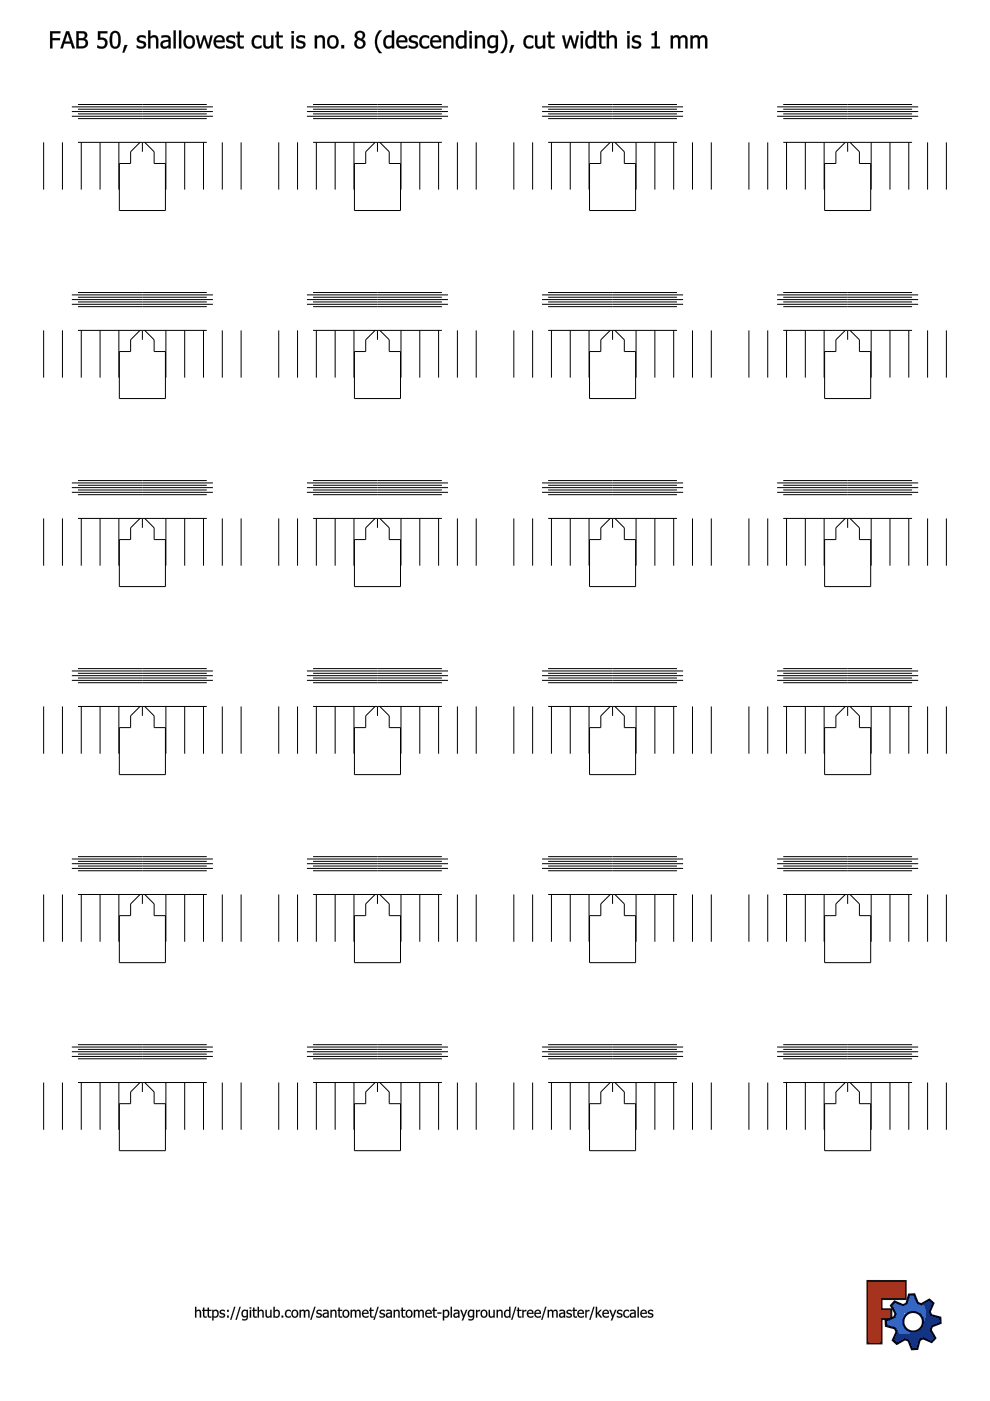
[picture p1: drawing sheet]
<svg xmlns="http://www.w3.org/2000/svg" width="210mm" height="297mm" viewBox="0 0 210 297" stroke-linecap="round" stroke-linejoin="round" font-family="sans-serif">
<g fill="#000">
<path d="M183.9 271.6h8.1v3.8h-5.1v2.2h2.1v2h-2.1v5.2h-3z" fill-rule="evenodd"/>
<path d="M189.7 275.9l-.8 .9 1 1.7-.3 .8-1.8 .7v1.1l2 .5 .3 .8-.8 1.8 .9 .7 1.7-1 .7 .3 .7 1.9 1.2-.1 .5-1.9 .7-.4 1.8 .8 .8-.8-1-1.7 .3-.8 1.8-.7v-1.1l-1.9-.6-.4-.7 .8-1.8-.8-.8-1.8 1-.7-.2-.7-1.9-1.2 .1-.5 1.9-.7 .3zM191.5 280.2a2.1 2.1 0 0 1 4.2 0 2.1 2.1 0 0 1-4.2 0z" fill-rule="evenodd"/>
</g>
<path d="M183.9 271.6h8.1v3.8h-5.1v2.2h2.1v2h-2.1v5.2h-3z" fill="none" stroke="#370700" stroke-width=".45"/>
<g fill="none" stroke="#000137" stroke-width=".45">
<path d="M189.7 275.9l1.8 .8 .7-.3 .5-1.9 1.2-.1 .7 1.9 .7 .2 1.8-1 .8 .8-.8 1.8 .4 .7 1.9 .6v1.1l-1.8 .7-.3 .8 1 1.7-.8 .8-1.8-.8-.7 .4-.5 1.9-1.2 .1-.7-1.9-.7-.3-1.7 1-.9-.7 .8-1.8-.3-.8-2-.5v-1.1l1.8-.7 .3-.8-1-1.7z"/>
<circle cx="193.6" cy="280.2" r="2.08"/>
</g>
<g fill="none" stroke="#000" stroke-width=".21">
<path d="M9.3 30.2v10M13.2 30.2v10M15.2 22.7h29.9M15.2 23.7h29.9M15.2 24.7h29.9M16.5 30.2h27.3M16.5 22.2h27.3M16.5 23.2h27.3M16.5 24.2h27.3M16.5 25.1h27.3M17.2 30.2v10M21.2 30.2v10"/>
<path d="M25.2 30.2v10M29.7 30.2l-2 2v2.5h-2.4v9.9h9.8v-9.9h-2.4v-2.5l-2-2M30.2 30.2v2M35.2 30.2v10M39.2 30.2v10M43.1 30.2v10M47.1 30.2v10M51.1 30.2v10M59.1 30.2v10M63.1 30.2v10M65.1 22.7h29.9M65.1 23.7h29.9"/>
<path d="M65.1 24.7h29.9M66.4 30.2h27.3M66.4 22.2h27.3M66.4 23.2h27.3M66.4 24.2h27.3M66.4 25.1h27.3M67.1 30.2v10M71.1 30.2v10M75 30.2v10M79.5 30.2l-2 2v2.5h-2.4v9.9h9.8v-9.9h-2.4v-2.5l-2-2M80 30.2v2M85 30.2v10"/>
<path d="M89 30.2v10M93 30.2v10M97 30.2v10M101 30.2v10M108.9 30.2v10M112.9 30.2v10M114.9 22.7h29.9M114.9 23.7h29.9M114.9 24.7h29.9M116.2 30.2h27.3M116.2 22.2h27.3M116.2 23.2h27.3"/>
<path d="M116.2 24.2h27.3M116.2 25.1h27.3M116.9 30.2v10M120.9 30.2v10M124.9 30.2v10M129.4 30.2l-2 2v2.5h-2.4v9.9h9.8v-9.9h-2.4v-2.5l-2-2M129.9 30.2v2M134.9 30.2v10M138.8 30.2v10M142.8 30.2v10M146.8 30.2v10M150.8 30.2v10"/>
<path d="M158.8 30.2v10M162.8 30.2v10M164.8 22.7h29.9M164.8 23.7h29.9M164.8 24.7h29.9M166.1 30.2h27.3M166.1 22.2h27.3M166.1 23.2h27.3M166.1 24.2h27.3M166.1 25.1h27.3M166.8 30.2v10M170.7 30.2v10"/>
<path d="M174.7 30.2v10M179.2 30.2l-2 2v2.5h-2.4v9.9h9.8v-9.9h-2.4v-2.5l-2-2M179.7 30.2v2M184.7 30.2v10M188.7 30.2v10M192.7 30.2v10M196.7 30.2v10M200.7 30.2v10M9.3 70v10.1M13.2 70v10.1M15.2 62.5h29.9M15.2 63.5h29.9"/>
<path d="M15.2 64.5h29.9M16.5 70h27.3M16.5 62h27.3M16.5 63h27.3M16.5 64h27.3M16.5 65h27.3M17.2 70v10.1M21.2 70v10.1M25.2 70v10.1M29.7 70l-2 2v2.5h-2.4v10h9.8v-10h-2.4v-2.5l-2-2M30.2 70v2M35.2 70v10.1"/>
<path d="M39.2 70v10.1M43.1 70v10.1M47.1 70v10.1M51.1 70v10.1M59.1 70v10.1M63.1 70v10.1M65.1 62.5h29.9M65.1 63.5h29.9M65.1 64.5h29.9M66.4 70h27.3M66.4 62h27.3M66.4 63h27.3"/>
<path d="M66.4 64h27.3M66.4 65h27.3M67.1 70v10.1M71.1 70v10.1M75 70v10.1M79.5 70l-2 2v2.5h-2.4v10h9.8v-10h-2.4v-2.5l-2-2M80 70v2M85 70v10.1M89 70v10.1M93 70v10.1M97 70v10.1M101 70v10.1"/>
<path d="M108.9 70v10.1M112.9 70v10.1M114.9 62.5h29.9M114.9 63.5h29.9M114.9 64.5h29.9M116.2 70h27.3M116.2 62h27.3M116.2 63h27.3M116.2 64h27.3M116.2 65h27.3M116.9 70v10.1M120.9 70v10.1"/>
<path d="M124.9 70v10.1M129.4 70l-2 2v2.5h-2.4v10h9.8v-10h-2.4v-2.5l-2-2M129.9 70v2M134.9 70v10.1M138.8 70v10.1M142.8 70v10.1M146.8 70v10.1M150.8 70v10.1M158.8 70v10.1M162.8 70v10.1M164.8 62.5h29.9M164.8 63.5h29.9"/>
<path d="M164.8 64.5h29.9M166.1 70h27.3M166.1 62h27.3M166.1 63h27.3M166.1 64h27.3M166.1 65h27.3M166.8 70v10.1M170.7 70v10.1M174.7 70v10.1M179.2 70l-2 2v2.5h-2.4v10h9.8v-10h-2.4v-2.5l-2-2M179.7 70v2M184.7 70v10.1"/>
<path d="M188.7 70v10.1M192.7 70v10.1M196.7 70v10.1M200.7 70v10.1M9.3 109.9v10M13.2 109.9v10M15.2 102.4h29.9M15.2 103.4h29.9M15.2 104.4h29.9M16.5 109.9h27.3M16.5 101.9h27.3M16.5 102.9h27.3"/>
<path d="M16.5 103.9h27.3M16.5 104.9h27.3M17.2 109.9v10M21.2 109.9v10M25.2 109.9v10M29.7 109.9l-2 2v2.5h-2.4v10h9.8v-10h-2.4v-2.5l-2-2M30.2 109.9v2M35.2 109.9v10M39.2 109.9v10M43.1 109.9v10M47.1 109.9v10M51.1 109.9v10"/>
<path d="M59.1 109.9v10M63.1 109.9v10M65.1 102.4h29.9M65.1 103.4h29.9M65.1 104.4h29.9M66.4 109.9h27.3M66.4 101.9h27.3M66.4 102.9h27.3M66.4 103.9h27.3M66.4 104.9h27.3M67.1 109.9v10M71.1 109.9v10"/>
<path d="M75 109.9v10M79.5 109.9l-2 2v2.5h-2.4v10h9.8v-10h-2.4v-2.5l-2-2M80 109.9v2M85 109.9v10M89 109.9v10M93 109.9v10M97 109.9v10M101 109.9v10M108.9 109.9v10M112.9 109.9v10M114.9 102.4h29.9M114.9 103.4h29.9"/>
<path d="M114.9 104.4h29.9M116.2 109.9h27.3M116.2 101.9h27.3M116.2 102.9h27.3M116.2 103.9h27.3M116.2 104.9h27.3M116.9 109.9v10M120.9 109.9v10M124.9 109.9v10M129.4 109.9l-2 2v2.5h-2.4v10h9.8v-10h-2.4v-2.5l-2-2M129.9 109.9v2M134.9 109.9v10"/>
<path d="M138.8 109.9v10M142.8 109.9v10M146.8 109.9v10M150.8 109.9v10M158.8 109.9v10M162.8 109.9v10M164.8 102.4h29.9M164.8 103.4h29.9M164.8 104.4h29.9M166.1 109.9h27.3M166.1 101.9h27.3M166.1 102.9h27.3"/>
<path d="M166.1 103.9h27.3M166.1 104.9h27.3M166.8 109.9v10M170.7 109.9v10M174.7 109.9v10M179.2 109.9l-2 2v2.5h-2.4v10h9.8v-10h-2.4v-2.5l-2-2M179.7 109.9v2M184.7 109.9v10M188.7 109.9v10M192.7 109.9v10M196.7 109.9v10M200.7 109.9v10"/>
<path d="M9.3 149.8v10M13.2 149.8v10M15.2 142.3h29.9M15.2 143.3h29.9M15.2 144.3h29.9M16.5 149.8h27.3M16.5 141.8h27.3M16.5 142.8h27.3M16.5 143.8h27.3M16.5 144.7h27.3M17.2 149.8v10M21.2 149.8v10"/>
<path d="M25.2 149.8v10M29.7 149.8l-2 2v2.5h-2.4v9.9h9.8v-9.9h-2.4v-2.5l-2-2M30.2 149.8v2M35.2 149.8v10M39.2 149.8v10M43.1 149.8v10M47.1 149.8v10M51.1 149.8v10M59.1 149.8v10M63.1 149.8v10M65.1 142.3h29.9M65.1 143.3h29.9"/>
<path d="M65.1 144.3h29.9M66.4 149.8h27.3M66.4 141.8h27.3M66.4 142.8h27.3M66.4 143.8h27.3M66.4 144.7h27.3M67.1 149.8v10M71.1 149.8v10M75 149.8v10M79.5 149.8l-2 2v2.5h-2.4v9.9h9.8v-9.9h-2.4v-2.5l-2-2M80 149.8v2M85 149.8v10"/>
<path d="M89 149.8v10M93 149.8v10M97 149.8v10M101 149.8v10M108.9 149.8v10M112.9 149.8v10M114.9 142.3h29.9M114.9 143.3h29.9M114.9 144.3h29.9M116.2 149.8h27.3M116.2 141.8h27.3M116.2 142.8h27.3"/>
<path d="M116.2 143.8h27.3M116.2 144.7h27.3M116.9 149.8v10M120.9 149.8v10M124.9 149.8v10M129.4 149.8l-2 2v2.5h-2.4v9.9h9.8v-9.9h-2.4v-2.5l-2-2M129.9 149.8v2M134.9 149.8v10M138.8 149.8v10M142.8 149.8v10M146.8 149.8v10M150.8 149.8v10"/>
<path d="M158.8 149.8v10M162.8 149.8v10M164.8 142.3h29.9M164.8 143.3h29.9M164.8 144.3h29.9M166.1 149.8h27.3M166.1 141.8h27.3M166.1 142.8h27.3M166.1 143.8h27.3M166.1 144.7h27.3M166.8 149.8v10M170.7 149.8v10"/>
<path d="M174.7 149.8v10M179.2 149.8l-2 2v2.5h-2.4v9.9h9.8v-9.9h-2.4v-2.5l-2-2M179.7 149.8v2M184.7 149.8v10M188.7 149.8v10M192.7 149.8v10M196.7 149.8v10M200.7 149.8v10M9.3 189.6v10.1M13.2 189.6v10.1M15.2 182.1h29.9M15.2 183.1h29.9"/>
<path d="M15.2 184.1h29.9M16.5 189.6h27.3M16.5 181.6h27.3M16.5 182.6h27.3M16.5 183.6h27.3M16.5 184.6h27.3M17.2 189.6v10.1M21.2 189.6v10.1M25.2 189.6v10.1M29.7 189.6l-2 2v2.5h-2.4v10h9.8v-10h-2.4v-2.5l-2-2M30.2 189.6v2M35.2 189.6v10.1"/>
<path d="M39.2 189.6v10.1M43.1 189.6v10.1M47.1 189.6v10.1M51.1 189.6v10.1M59.1 189.6v10.1M63.1 189.6v10.1M65.1 182.1h29.9M65.1 183.1h29.9M65.1 184.1h29.9M66.4 189.6h27.3M66.4 181.6h27.3M66.4 182.6h27.3"/>
<path d="M66.4 183.6h27.3M66.4 184.6h27.3M67.1 189.6v10.1M71.1 189.6v10.1M75 189.6v10.1M79.5 189.6l-2 2v2.5h-2.4v10h9.8v-10h-2.4v-2.5l-2-2M80 189.6v2M85 189.6v10.1M89 189.6v10.1M93 189.6v10.1M97 189.6v10.1M101 189.6v10.1"/>
<path d="M108.9 189.6v10.1M112.9 189.6v10.1M114.9 182.1h29.9M114.9 183.1h29.9M114.9 184.1h29.9M116.2 189.6h27.3M116.2 181.6h27.3M116.2 182.6h27.3M116.2 183.6h27.3M116.2 184.6h27.3M116.9 189.6v10.1M120.9 189.6v10.1"/>
<path d="M124.9 189.6v10.1M129.4 189.6l-2 2v2.5h-2.4v10h9.8v-10h-2.4v-2.5l-2-2M129.9 189.6v2M134.9 189.6v10.1M138.8 189.6v10.1M142.8 189.6v10.1M146.8 189.6v10.1M150.8 189.6v10.1M158.8 189.6v10.1M162.8 189.6v10.1M164.8 182.1h29.9M164.8 183.1h29.9"/>
<path d="M164.8 184.1h29.9M166.1 189.6h27.3M166.1 181.6h27.3M166.1 182.6h27.3M166.1 183.6h27.3M166.1 184.6h27.3M166.8 189.6v10.1M170.7 189.6v10.1M174.7 189.6v10.1M179.2 189.6l-2 2v2.5h-2.4v10h9.8v-10h-2.4v-2.5l-2-2M179.7 189.6v2M184.7 189.6v10.1"/>
<path d="M188.7 189.6v10.1M192.7 189.6v10.1M196.7 189.6v10.1M200.7 189.6v10.1M9.3 229.5v10M13.2 229.5v10M15.2 222h29.9M15.2 223h29.9M15.2 224h29.9M16.5 229.5h27.3M16.5 221.5h27.3M16.5 222.5h27.3"/>
<path d="M16.5 223.5h27.3M16.5 224.5h27.3M17.2 229.5v10M21.2 229.5v10M25.2 229.5v10M29.7 229.5l-2 2v2.5h-2.4v10h9.8v-10h-2.4v-2.5l-2-2M30.2 229.5v2M35.2 229.5v10M39.2 229.5v10M43.1 229.5v10M47.1 229.5v10M51.1 229.5v10"/>
<path d="M59.1 229.5v10M63.1 229.5v10M65.1 222h29.9M65.1 223h29.9M65.1 224h29.9M66.4 229.5h27.3M66.4 221.5h27.3M66.4 222.5h27.3M66.4 223.5h27.3M66.4 224.5h27.3M67.1 229.5v10M71.1 229.5v10"/>
<path d="M75 229.5v10M79.5 229.5l-2 2v2.5h-2.4v10h9.8v-10h-2.4v-2.5l-2-2M80 229.5v2M85 229.5v10M89 229.5v10M93 229.5v10M97 229.5v10M101 229.5v10M108.9 229.5v10M112.9 229.5v10M114.9 222h29.9M114.9 223h29.9"/>
<path d="M114.9 224h29.9M116.2 229.5h27.3M116.2 221.5h27.3M116.2 222.5h27.3M116.2 223.5h27.3M116.2 224.5h27.3M116.9 229.5v10M120.9 229.5v10M124.9 229.5v10M129.4 229.5l-2 2v2.5h-2.4v10h9.8v-10h-2.4v-2.5l-2-2M129.9 229.5v2M134.9 229.5v10"/>
<path d="M138.8 229.5v10M142.8 229.5v10M146.8 229.5v10M150.8 229.5v10M158.8 229.5v10M162.8 229.5v10M164.8 222h29.9M164.8 223h29.9M164.8 224h29.9M166.1 229.5h27.3M166.1 221.5h27.3M166.1 222.5h27.3"/>
<path d="M166.1 223.5h27.3M166.1 224.5h27.3M166.8 229.5v10M170.7 229.5v10M174.7 229.5v10M179.2 229.5l-2 2v2.5h-2.4v10h9.8v-10h-2.4v-2.5l-2-2M179.7 229.5v2M184.7 229.5v10M188.7 229.5v10M192.7 229.5v10M196.7 229.5v10M200.7 229.5v10"/>
</g>
<g fill="#000">
<path d="M10.6 6.6h2.2v.5h-1.7v1h1.6v.4h-1.6v1.7h-.5zM14 6.6h.6l1.3 3.6h-.6l-.3-1h-1.4l-.3 1h-.5zM14.3 7.1l-.5 1.7h1.1zM16.2 6.6h1a.91 .91 0 0 1 1.1 .3 .91 .91 0 0 1 0 1.1l-.3 .2a1.08 1.08 0 0 1 .6 1.4 1.08 1.08 0 0 1-1.4 .6h-1zM16.7 7v1.1h.5a.58 .58 0 0 0 .8-.6 .58 .58 0 0 0-.9-.5zM16.7 8.5v1.3a1.25 1.25 0 0 0 1.4-.5 .69 .69 0 0 0-.2-.7 .69 .69 0 0 0-.7-.1zM20.8 6.6h2v.5h-1.6v.9a1.22 1.22 0 0 1 1.6 1.4 1.22 1.22 0 0 1-1.9 .8l-.3-.1v-.5a.93 .93 0 0 0 1.2 .2 .93 .93 0 0 0 .4-1 1.23 1.23 0 0 0-1.4-.3zM23.7 6.8a1.16 1.16 0 0 1 1.4-.1 1.16 1.16 0 0 1 .5 1.3 1.86 1.86 0 0 1-.9 2.3 1.19 1.19 0 0 1-1.4-1.4v-1.3zM24.1 7a3.1 3.1 0 0 0 0 2.8 .73 .73 0 0 0 .8-.1 .73 .73 0 0 0 .2-.8v-.7a.85 .85 0 0 0-.2-.9 .85 .85 0 0 0-.8-.3zM26.4 9.6h.6l-.7 1.5h-.3zM29.3 7.7a1.59 1.59 0 0 1 1.6 0l-.1 .5a.87 .87 0 0 0-1.3 0l.1 .3 .4 .2a.87 .87 0 0 1 1 .9 .87 .87 0 0 1-1.3 .7l-.7-.2v-.5a1.05 1.05 0 0 0 1.5 0 .7 .7 0 0 0-.9-.6 .75 .75 0 0 1-.6-.5 .75 .75 0 0 1 .3-.8zM31.4 6.5h.5v1.3a.93 .93 0 0 1 1.1-.3 .93 .93 0 0 1 .6 1v1.7h-.5v-1.5a.66 .66 0 0 0-.4-.8 .66 .66 0 0 0-.8 .3v2h-.5zM34.6 9.1a.57 .57 0 0 0 .2 .8 .57 .57 0 0 0 .8-.2l.1-.1v-.8zM34.2 7.6l.7-.1a.97 .97 0 0 1 1.3 .9v1.8h-.5v-.2a.93 .93 0 0 1-1.6-.2 .93 .93 0 0 1 1-1.3h.6a.71 .71 0 0 0-.4-.7 .71 .71 0 0 0-.7 .2l-.4 .1zM36.8 6.5h.5v3.7h-.5zM38 6.5h.4v3.7h-.4zM39.2 7.8a1.27 1.27 0 0 1 1.6-.1 1.27 1.27 0 0 1 .5 1.5 1.25 1.25 0 0 1-1.6 1.1 1.25 1.25 0 0 1-.8-1.7zM39.6 8.1a1.18 1.18 0 0 0 .5 1.8 1.1 1.1 0 0 0 .8-1 1.1 1.1 0 0 0-.8-1.1zM41.5 7.5h.5l.5 2.1 .6-2.1h.4l.7 2.1 .4-2.1h.5l-.7 2.7h-.4l-.7-2-.7 2h-.4zM45.6 7.8a1.16 1.16 0 0 1 1.5-.2 1.16 1.16 0 0 1 .5 1.3h-1.9a1.07 1.07 0 0 0 .8 .9 1.07 1.07 0 0 0 1.1-.2v.5a1.49 1.49 0 0 1-2-.2 1.49 1.49 0 0 1 0-2.1zM46 8l-.3 .6h1.5a.69 .69 0 0 0-.4-.7 .69 .69 0 0 0-.8 .1zM48.2 7.7a1.59 1.59 0 0 1 1.6 0v.5a.87 .87 0 0 0-1.4 0l.1 .3 .4 .2a.87 .87 0 0 1 1 .9 .87 .87 0 0 1-1.2 .7l-.8-.2v-.5a1.05 1.05 0 0 0 1.5 0 .7 .7 0 0 0-.8-.6 .75 .75 0 0 1-.6-.5 .75 .75 0 0 1 .2-.8zM50.4 6.7h.4v.8h.9v.4h-.9v1.3a.53 .53 0 0 0 .2 .6 .53 .53 0 0 0 .7 0v.4a.87 .87 0 0 1-1.3-.8v-1.5h-.3v-.4h.3zM53.7 7.8a1.42 1.42 0 0 1 1.7-.1v.5a.98 .98 0 0 0-1.3-.1 .98 .98 0 0 0-.2 1.3 .91 .91 0 0 0 1.5 .2v.5a1.4 1.4 0 0 1-1.8-.2 1.4 1.4 0 0 1-.1-1.8zM55.8 7.5h.5v1.6a.66 .66 0 0 0 .4 .8 .66 .66 0 0 0 .8-.3v-2.1h.5v2.7h-.5v-.3a.92 .92 0 0 1-1.1 .4 .92 .92 0 0 1-.6-1zM58.7 6.7h.4v.8h.9v.4h-.9v1.3a.53 .53 0 0 0 .2 .6 .53 .53 0 0 0 .7 0v.4a.87 .87 0 0 1-1.3-.8v-1.5h-.3v-.4h.3zM61.8 7.5h.5v2.7h-.5zM61.8 6.6h.5v.5h-.5zM63.1 7.7a1.59 1.59 0 0 1 1.6 0l-.1 .5a.87 .87 0 0 0-1.3 0l.1 .3 .4 .2a.87 .87 0 0 1 1 .9 .87 .87 0 0 1-1.3 .7l-.7-.2v-.5a1.05 1.05 0 0 0 1.5 0 .7 .7 0 0 0-.9-.6 .75 .75 0 0 1-.6-.5 .75 .75 0 0 1 .3-.8zM66.8 7.5h.4v.3a.93 .93 0 0 1 1.1-.3 .93 .93 0 0 1 .6 1v1.7h-.5v-1.5a.66 .66 0 0 0-.3-.8 .66 .66 0 0 0-.9 .3v2h-.4zM69.7 7.8a1.27 1.27 0 0 1 1.6-.1 1.27 1.27 0 0 1 .5 1.5 1.25 1.25 0 0 1-1.6 1.1 1.25 1.25 0 0 1-.8-1.7zM70 8.1a1.18 1.18 0 0 0 .6 1.8 1.1 1.1 0 0 0 .7-1 1.1 1.1 0 0 0-.7-1.1zM72.4 9.6h.6v.6h-.6zM75.9 7a.69 .69 0 0 0 0 .9 .69 .69 0 0 0 .8 .2 .66 .66 0 0 0 .1-1 .66 .66 0 0 0-.9-.1zM75.9 8.5a.73 .73 0 0 0-.1 1.3 .73 .73 0 0 0 1.2-.5 .94 .94 0 0 0-1.1-.8zM75.5 6.8a1.03 1.03 0 0 1 1.5-.1 1.03 1.03 0 0 1 .1 1.4l-.3 .2a1.13 1.13 0 0 1 .2 1.9 1.13 1.13 0 0 1-1.8-.5 1.06 1.06 0 0 1 .5-1.4 .88 .88 0 0 1-.2-1.5zM80.4 6.5h.6a3.3 3.3 0 0 0 0 4.8h-.6a3.6 3.6 0 0 1 0-4.8zM81.7 7.7a1.13 1.13 0 0 1 1.4-.1v-1.1h.5v3.7h-.5v-.2a1.08 1.08 0 0 1-1.3 .2 1.08 1.08 0 0 1-.5-1.3l.1-.6zM81.9 8.1a1.15 1.15 0 0 0 .5 1.8l.7-.3v-1.6l-.6-.1zM84.4 7.8a1.16 1.16 0 0 1 1.4-.2 1.16 1.16 0 0 1 .6 1.3h-1.9a1.07 1.07 0 0 0 .7 .9 1.07 1.07 0 0 0 1.1-.2v.5a1.49 1.49 0 0 1-2-.2 1.49 1.49 0 0 1 .1-2.1zM84.7 8l-.2 .6h1.4a.69 .69 0 0 0-.4-.7 .69 .69 0 0 0-.8 .1zM87 7.7a1.59 1.59 0 0 1 1.5 0v.5a.87 .87 0 0 0-1.3 0v.3l.5 .2a.87 .87 0 0 1 .9 .9 .87 .87 0 0 1-1.2 .7l-.7-.2v-.5a1.05 1.05 0 0 0 1.5 0 .7 .7 0 0 0-.9-.6 .75 .75 0 0 1-.6-.5 .75 .75 0 0 1 .3-.8zM89.3 7.8a1.42 1.42 0 0 1 1.7-.1v.5a.98 .98 0 0 0-1.4-.1 .98 .98 0 0 0-.1 1.3 .91 .91 0 0 0 1.5 .2v.5a1.4 1.4 0 0 1-1.8-.2 1.4 1.4 0 0 1-.1-1.8zM91.5 7.8a1.16 1.16 0 0 1 1.5-.2 1.16 1.16 0 0 1 .5 1.3h-1.8a1.07 1.07 0 0 0 .7 .9 1.07 1.07 0 0 0 1.1-.2v.5a1.49 1.49 0 0 1-2-.2 1.49 1.49 0 0 1 0-2.1zM91.9 8l-.2 .6h1.4a.69 .69 0 0 0-.4-.7 .69 .69 0 0 0-.8 .1zM94 7.5h.5v.3a.93 .93 0 0 1 1.1-.3 .93 .93 0 0 1 .6 1v1.7h-.5v-1.5a.66 .66 0 0 0-.4-.8 .66 .66 0 0 0-.8 .3v2h-.5zM97.1 7.7a1.13 1.13 0 0 1 1.3-.1v-1.1h.5v3.7h-.5v-.2a1.08 1.08 0 0 1-1.3 .2 1.08 1.08 0 0 1-.5-1.3l.1-.6zM97.3 8.1a1.15 1.15 0 0 0 .4 1.8l.7-.3v-1.6l-.6-.1zM99.6 7.5h.4v2.7h-.4zM99.5 6.6h.6v.5h-.6zM100.7 7.5h.5v.3a.93 .93 0 0 1 1-.3 .93 .93 0 0 1 .6 1v1.7h-.4v-1.5a.66 .66 0 0 0-.4-.8 .66 .66 0 0 0-.8 .3v2h-.5zM104 8.1a.94 .94 0 0 0-.3 1.1 .94 .94 0 0 0 .9 .6l.5-.3v-1.5l-.6-.1zM103.7 7.8a1.13 1.13 0 0 1 1.4-.2l.1-.1h.4v2.4a1.32 1.32 0 0 1-2 1.3v-.5a.9 .9 0 0 0 1.1 .1 .9 .9 0 0 0 .4-.9 1.12 1.12 0 0 1-1.4 .1 1.12 1.12 0 0 1-.4-1.4zM106.1 6.5h.5a3.6 3.6 0 0 1 0 4.8h-.5a3.3 3.3 0 0 0 0-4.8zM108.4 9.6h.6l-.7 1.5h-.3zM111.3 7.8a1.42 1.42 0 0 1 1.8-.1v.5a.98 .98 0 0 0-1.4-.1 .98 .98 0 0 0-.2 1.3 .91 .91 0 0 0 1.6 .2v.5a1.4 1.4 0 0 1-1.8-.2 1.4 1.4 0 0 1-.2-1.8zM113.4 7.5h.5v1.6a.66 .66 0 0 0 .4 .8 .66 .66 0 0 0 .8-.3v-2.1h.5v2.7h-.5v-.3a.92 .92 0 0 1-1.1 .4 .92 .92 0 0 1-.6-1zM116.3 6.7h.4v.8h.9v.4h-.9v1.3a.53 .53 0 0 0 .2 .6 .53 .53 0 0 0 .7 0v.4a.87 .87 0 0 1-1.3-.8v-1.5h-.3v-.4h.3zM119.2 7.5h.5l.4 2.1 .7-2.1h.4l.6 2.1 .5-2.1h.4l-.7 2.7h-.4l-.6-2-.7 2h-.4zM123.1 7.5h.5v2.7h-.5zM123.1 6.6h.5v.5h-.5zM124.5 7.7a1.13 1.13 0 0 1 1.4-.1v-1.1h.5v3.7h-.5v-.2a1.08 1.08 0 0 1-1.3 .2 1.08 1.08 0 0 1-.5-1.3l.1-.6zM124.8 8.1a1.15 1.15 0 0 0 .4 1.8l.7-.3v-1.6l-.6-.1zM127 6.7h.5v.8h.8v.4h-.8v1.3a.53 .53 0 0 0 .2 .6 .53 .53 0 0 0 .6 0v.4a.87 .87 0 0 1-1.3-.8v-1.5h-.3v-.4h.3zM128.7 6.5h.4v1.3a.93 .93 0 0 1 1.1-.3 .93 .93 0 0 1 .6 1v1.7h-.5v-1.5a.66 .66 0 0 0-.3-.8 .66 .66 0 0 0-.9 .3v2h-.4zM133 7.5h.5v2.7h-.5zM133 6.6h.5v.5h-.5zM134.3 7.7a1.59 1.59 0 0 1 1.5 0v.5a.87 .87 0 0 0-1.3 0v.3l.5 .2a.87 .87 0 0 1 .9 .9 .87 .87 0 0 1-1.2 .7l-.7-.2v-.5a1.05 1.05 0 0 0 1.5 0 .7 .7 0 0 0-.9-.6 .75 .75 0 0 1-.6-.5 .75 .75 0 0 1 .3-.8zM138.2 7.1l.5-.1 .2-.4h.4v3.3h.6v.3h-1.7v-.3h.6v-2.5h-.6zM142.2 7.5h.5v.3a.84 .84 0 0 1 1.4 .1 .87 .87 0 0 1 1.1-.4 .87 .87 0 0 1 .6 1v1.7h-.5v-1.5a.57 .57 0 0 0-.4-.8 .57 .57 0 0 0-.7 .6v1.7h-.4v-1.5a.59 .59 0 0 0-.3-.8 .59 .59 0 0 0-.8 .3v2h-.5zM146.4 7.5h.5v.3a.84 .84 0 0 1 1.4 .1 .87 .87 0 0 1 1.1-.4 .87 .87 0 0 1 .6 1v1.7h-.5v-1.5a.57 .57 0 0 0-.4-.8 .57 .57 0 0 0-.7 .6v1.7h-.4v-1.5a.59 .59 0 0 0-.4-.8 .59 .59 0 0 0-.7 .3v2h-.5z"/>
<path d="M10.6 6.6h2.2v.5h-1.7v1h1.6v.4h-1.6v1.8h-.5zM10.6 6.6v3.6h.5v-1.7h1.6v-.4h-1.6v-1.1l1.7 .1v-.5zM14 6.6h.7l1.2 3.7h-.6l-.3-1.1h-1.4l-.3 1.1h-.5zM14 6.6l-1.2 3.6h.5l.3-1h1.4l.3 1h.6l-1.3-3.6zM14.3 7.1l-.5 1.7h1.1zM14.3 7l.6 1.8h-1.2zM16.2 6.6h1a.93 .93 0 0 1 1.1 .3 .93 .93 0 0 1 0 1.1l-.3 .2a.97 .97 0 0 1 .4 1.7l-.7 .3-1.5 .1zM16.2 6.6v3.6h1a1.07 1.07 0 0 0 1.4-.6 1.07 1.07 0 0 0-.6-1.4 .82 .82 0 0 0 .1-1.4zM16.7 7v1.1l1.1-.1a.57 .57 0 0 0 0-.9zM16.7 7h.4a.6 .6 0 0 1 .9 .5 .6 .6 0 0 1-.8 .6h-.5zM16.7 8.5v1.3l1.2-.1a.64 .64 0 0 0 .2-.7 .64 .64 0 0 0-.5-.5zM16.7 8.5l1.2 .1a.76 .76 0 0 1 .1 1 .76 .76 0 0 1-.9 .3h-.4zM20.7 6.6h2.1v.5h-1.6v.9a1.24 1.24 0 0 1 1.6 1.4 1.24 1.24 0 0 1-1.9 .8l-.3-.1v-.5l.5 .2a.92 .92 0 0 0 1-.1 .79 .79 0 0 0 0-1.1 .79 .79 0 0 0-1-.1h-.4zM20.8 6.6v1.9l.7-.1 .6 .2a.89 .89 0 0 1-.2 1.2 .89 .89 0 0 1-1.2-.2l-.1 .5 .6 .2a1.3 1.3 0 0 0 1.2-.3l.2-.3a1.28 1.28 0 0 0-.2-1.5l-1.2-.2v-1l1.6 .1v-.5zM23.7 6.8a1.19 1.19 0 0 1 1.4-.1 1.19 1.19 0 0 1 .5 1.3 1.88 1.88 0 0 1-.9 2.3 1.21 1.21 0 0 1-1.4-1.4v-1.3zM23.7 6.8a2.95 2.95 0 0 0 .2 3.4 1.15 1.15 0 0 0 1.2-.1 1.15 1.15 0 0 0 .4-1.2 1.87 1.87 0 0 0-.8-2.3h-.6zM24.1 7.1l-.2 .2-.1 1.4a.83 .83 0 0 0 .1 .8 .83 .83 0 0 0 .8 .3 3 3 0 0 0 0-2.7zM24.1 7h.5l.4 .3 .1 1.1-.1 1.1a.56 .56 0 0 1-.6 .4 .56 .56 0 0 1-.5-.4l-.1-1.7zM26.4 9.5h.7l-.7 1.7h-.5zM26.4 9.6l-.4 1.6 .3-.1 .7-1.5zM29.3 7.7a1.58 1.58 0 0 1 1.6 0l-.1 .5a.88 .88 0 0 0-1.3 0l.1 .3 .3 .1a.91 .91 0 0 1 1.1 1 .91 .91 0 0 1-1.3 .7l-.7-.2v-.6l.8 .4 .5-.1a.44 .44 0 0 0 .1-.5 .44 .44 0 0 0-.5-.2 .82 .82 0 0 1-.8-.5 .82 .82 0 0 1 .2-.9zM29.3 7.7a.73 .73 0 0 0-.2 .8 .73 .73 0 0 0 .5 .5l.5 .1a.45 .45 0 0 1 .4 .7 .45 .45 0 0 1-.7 .1l-.8-.3v.5l.4 .1 .7 .1 .6-.2a.76 .76 0 0 0-.3-1.3l-.2-.1a.53 .53 0 0 1-.6-.2 .53 .53 0 0 1 0-.6 1.12 1.12 0 0 1 1.2 .3l.1-.5a1.57 1.57 0 0 0-1.6 0zM31.4 6.4h.5v1.4a.94 .94 0 0 1 1.1-.3 .94 .94 0 0 1 .6 1v1.8h-.5l-.1-2.2a.73 .73 0 0 0-1.1 .1v2.1h-.5zM31.4 6.5v3.7h.5l-.1-2a.68 .68 0 0 1 .9-.4 .68 .68 0 0 1 .4 .9v1.5h.5l-.1-1.7a.92 .92 0 0 0-.6-1 .92 .92 0 0 0-1.1 .4l.1-1.4zM34.6 9.1a.54 .54 0 0 0 .2 .8 .54 .54 0 0 0 .8-.2l.1-.1v-.8l-.8 .1zM34.6 9.1l1.2-.3v.8a.72 .72 0 0 1-.7 .3 .72 .72 0 0 1-.6-.5zM34.2 7.6l.7-.2a1 1 0 0 1 1.3 1v1.9h-.5v-.3l-.3 .2a.89 .89 0 0 1-1.3-.3 .89 .89 0 0 1 .4-1.2l1.2-.2v-.3a1.14 1.14 0 0 0-1.5-.1zM34.2 7.6v.5l.7-.2h.7l.2 .6h-.3a1.08 1.08 0 0 0-1.4 1.3l.2 .3a1.14 1.14 0 0 0 1.5-.2l-.1 .3h.5v-1.8l-.2-.6-.6-.3zM36.8 6.4h.5v3.9h-.5zM36.8 6.5v3.7h.5v-3.7zM37.9 6.4h.5v3.9h-.5zM38 6.5v3.7h.4v-3.7zM39.2 7.8a1.29 1.29 0 0 1 1.7-.2 1.29 1.29 0 0 1 .4 1.6 1.27 1.27 0 0 1-1.6 1.1 1.27 1.27 0 0 1-.8-1.7zM39.3 7.8a1.43 1.43 0 0 0-.3 1.7 1.43 1.43 0 0 0 1.5 .8 1.47 1.47 0 0 0 .8-1.6 1.47 1.47 0 0 0-1.2-1.2zM39.6 8.1a1.16 1.16 0 0 0 .5 1.8 1.08 1.08 0 0 0 .7-1 1.08 1.08 0 0 0-.7-1zM39.5 8.1a.79 .79 0 0 1 1-.2 .79 .79 0 0 1 .4 1 .81 .81 0 0 1-.8 1.1 .81 .81 0 0 1-.8-1.1zM41.5 7.5h.5l.5 2.1 .6-2.1h.4l.7 2.1 .4-2.1h.5l-.7 2.8h-.5l-.6-2.1-.6 2.1h-.5zM41.5 7.5l.7 2.7h.4l.7-2.1 .7 2.1h.4l.7-2.7h-.5l-.4 2.2-.7-2.2h-.4l-.6 2.2-.5-2.2zM45.6 7.8a1.18 1.18 0 0 1 1.5-.3 1.18 1.18 0 0 1 .5 1.5l-1.9-.1a1.05 1.05 0 0 0 .8 .9 1.05 1.05 0 0 0 1.1-.2v.5a1.64 1.64 0 0 1-2.2-.6l-.1-.9zM45.7 7.9a1.42 1.42 0 0 0-.3 1.8 1.42 1.42 0 0 0 1.8 .5l.4-.1v-.5l-.4 .2a.93 .93 0 0 1-1 0 .93 .93 0 0 1-.5-.9h1.9a1.14 1.14 0 0 0-.5-1.3 1.14 1.14 0 0 0-1.4 .3zM46 8l-.3 .6h1.5a.67 .67 0 0 0-.4-.7 .67 .67 0 0 0-.8 .2zM46 8a.79 .79 0 0 1 1.1 0l.1 .6h-1.5zM48.2 7.7a1.58 1.58 0 0 1 1.6 0v.5a.88 .88 0 0 0-1.3 0v.3l.3 .1a.91 .91 0 0 1 1.1 1 .91 .91 0 0 1-1.2 .7l-.8-.2v-.6l.8 .4 .6-.1a.44 .44 0 0 0 0-.5 .44 .44 0 0 0-.5-.2 .82 .82 0 0 1-.8-.5 .82 .82 0 0 1 .2-.9zM48.3 7.7a.73 .73 0 0 0-.3 .8 .73 .73 0 0 0 .6 .5l.4 .1a.45 .45 0 0 1 .4 .7 .45 .45 0 0 1-.7 .1l-.8-.3v.5l.4 .1 .7 .1 .6-.2a.76 .76 0 0 0-.3-1.3l-.1-.1a.53 .53 0 0 1-.6-.2 .53 .53 0 0 1 0-.6 1.12 1.12 0 0 1 1.2 .3v-.5a1.57 1.57 0 0 0-1.5 0zM50.4 6.7h.5l-.1 .8h.9v.4h-.9l.1 1.3a.53 .53 0 0 0 .2 .6 .53 .53 0 0 0 .6 0v.4a.9 .9 0 0 1-1.3-.8v-1.5h-.3v-.4h.3zM50.4 6.7v.9l-.3-.1v.4h.3v1.5a.85 .85 0 0 0 1.3 .8v-.4l-.6 .1-.3-.3v-1.7h.9v-.4l-.9 .1v-.9zM53.7 7.8a1.44 1.44 0 0 1 1.8-.1v.5a.97 .97 0 0 0-1.4 0 .97 .97 0 0 0 0 1.4 .97 .97 0 0 0 1.4 0v.5l-.4 .1a1.36 1.36 0 0 1-1.6-.4 1.36 1.36 0 0 1-.1-1.5zM53.7 7.9a1.4 1.4 0 0 0-.3 1.6 1.4 1.4 0 0 0 1.6 .7l.4-.1v-.5a.99 .99 0 0 1-1.7-.5 .99 .99 0 0 1 1.3-1.2l.4 .3v-.5a1.39 1.39 0 0 0-1.7 .2zM55.8 7.5h.5l.1 2.2a.72 .72 0 0 0 1.1-.2v-2h.5v2.8h-.5v-.4a.94 .94 0 0 1-1.1 .4 .94 .94 0 0 1-.6-1zM55.8 7.5v1.8a.91 .91 0 0 0 .6 1 .91 .91 0 0 0 1.1-.4v.3h.5v-2.7h-.5v2.1a.68 .68 0 0 1-.8 .3 .68 .68 0 0 1-.4-.8v-1.6zM58.6 6.7h.5v.8h.9v.4h-.9v1.3a.53 .53 0 0 0 .2 .6 .53 .53 0 0 0 .7 0v.4a.9 .9 0 0 1-1.4-.8l.1-1.5h-.4v-.4h.4zM58.7 6.7v.9l-.3-.1v.4h.3v1.5a.85 .85 0 0 0 1.3 .8v-.4l-.6 .1-.3-.3v-1.7h.9v-.4l-.9 .1v-.9zM61.8 7.5h.5v2.8h-.5zM61.8 7.5v2.7h.5v-2.7zM61.8 6.6h.5v.5h-.5zM61.8 6.6v.5h.5v-.5zM63.1 7.7a1.58 1.58 0 0 1 1.6 0l-.1 .5a.88 .88 0 0 0-1.3 0l.1 .3 .3 .1a.91 .91 0 0 1 1.1 1 .91 .91 0 0 1-1.3 .7l-.7-.2v-.6l.8 .4 .5-.1a.44 .44 0 0 0 .1-.5 .44 .44 0 0 0-.5-.2 .82 .82 0 0 1-.9-.5 .82 .82 0 0 1 .3-.9zM63.1 7.7a.73 .73 0 0 0-.2 .8 .73 .73 0 0 0 .5 .5l.5 .1a.45 .45 0 0 1 .3 .7 .45 .45 0 0 1-.6 .1l-.8-.3v.5l.4 .1 .7 .1 .6-.2a.76 .76 0 0 0-.3-1.3l-.2-.1a.53 .53 0 0 1-.6-.2 .53 .53 0 0 1 0-.6 1.12 1.12 0 0 1 1.2 .3l.1-.5a1.57 1.57 0 0 0-1.6 0zM66.7 7.5h.5v.3a.94 .94 0 0 1 1.1-.3 .94 .94 0 0 1 .6 1v1.8h-.5l-.1-2.2a.73 .73 0 0 0-1.1 .1v2.1h-.5zM66.8 7.5v2.7h.4v-2a.68 .68 0 0 1 .9-.4 .68 .68 0 0 1 .4 .9l-.1 1.5h.5v-1.7a.92 .92 0 0 0-.6-1 .92 .92 0 0 0-1.1 .4v-.4zM69.7 7.8a1.29 1.29 0 0 1 1.6-.2 1.29 1.29 0 0 1 .5 1.6 1.27 1.27 0 0 1-1.6 1.1 1.27 1.27 0 0 1-.8-1.7zM69.7 7.8a1.43 1.43 0 0 0-.2 1.7 1.43 1.43 0 0 0 1.4 .8 1.47 1.47 0 0 0 .8-1.6 1.47 1.47 0 0 0-1.1-1.2zM70 8.1a1.16 1.16 0 0 0 .6 1.8 1.08 1.08 0 0 0 .7-1 1.08 1.08 0 0 0-.7-1zM70 8.1a.79 .79 0 0 1 1-.2 .79 .79 0 0 1 .3 1 .81 .81 0 0 1-.7 1.1 .81 .81 0 0 1-.8-1.1zM72.3 9.5h.7v.8h-.7zM72.4 9.6v.6h.6v-.6zM75.9 7.1l-.2 .3 .1 .3 .7 .5a.65 .65 0 0 0 .4-1 .65 .65 0 0 0-1-.1zM75.9 7a.66 .66 0 0 1 1 .2 .66 .66 0 0 1-.5 1l-.3-.2a.61 .61 0 0 1-.2-1zM76 8.4v.1a.73 .73 0 0 0-.2 1.1 .73 .73 0 0 0 1.1-.1 1.06 1.06 0 0 0-.9-1zM75.9 8.5l.1-.1 .6 .3a.73 .73 0 0 1 .3 .9 .73 .73 0 0 1-.9 .4 .73 .73 0 0 1-.4-1zM75.5 6.8a1.06 1.06 0 0 1 1.5-.2 1.06 1.06 0 0 1 .2 1.5l-.4 .2a1.1 1.1 0 0 1 .6 1.6 1.1 1.1 0 0 1-1.6 .4l-.4-.3a1.02 1.02 0 0 1 .3-1.7 .87 .87 0 0 1-.2-1.5zM75.5 6.8a.92 .92 0 0 0 .3 1.5 1.11 1.11 0 0 0-.2 1.8 1.11 1.11 0 0 0 1.7-.3 1.07 1.07 0 0 0-.5-1.5 .94 .94 0 0 0 .5-1.3 .94 .94 0 0 0-1.3-.4zM80.4 6.4h.6l-.7 1-.3 .9v1.1l.3 .9 .7 .9-.6 .1a3.6 3.6 0 0 1 0-4.9zM80.4 6.5a3.8 3.8 0 0 0-.9 2.4 3.4 3.4 0 0 0 .9 2.3h.6a3.2 3.2 0 0 1-.3-4.5l.3-.2zM81.7 7.7a1.11 1.11 0 0 1 1.4-.1v-1.2h.5v3.9h-.5v-.3l-.4 .2a.88 .88 0 0 1-1.1-.2l-.3-.7a1.84 1.84 0 0 1 .3-1.5zM81.7 7.7a1.64 1.64 0 0 0 .4 2.6l.5-.1 .5-.3v.3h.5v-3.7h-.5v1.2a1.13 1.13 0 0 0-1.4 0zM82 8.2a1.12 1.12 0 0 0 .4 1.7l.7-.3v-1.6l-.6-.1zM81.9 8.1a.95 .95 0 0 1 1.2-.1v1.6a.79 .79 0 0 1-1 .2 .79 .79 0 0 1-.4-.9zM84.3 7.8a1.18 1.18 0 0 1 1.5-.3 1.18 1.18 0 0 1 .6 1.5l-1.9-.1a1.05 1.05 0 0 0 .7 .9 1.05 1.05 0 0 0 1.1-.2v.5a1.64 1.64 0 0 1-2.2-.6l-.1-.9zM84.4 7.9a1.42 1.42 0 0 0-.2 1.8 1.42 1.42 0 0 0 1.7 .5l.4-.1v-.5l-.4 .2a.93 .93 0 0 1-1 0 .93 .93 0 0 1-.4-.9h1.8a1.14 1.14 0 0 0-.5-1.3 1.14 1.14 0 0 0-1.4 .3zM84.7 8l-.2 .6h1.4a.67 .67 0 0 0-.4-.7 .67 .67 0 0 0-.8 .2zM84.7 8a.79 .79 0 0 1 1.1 0l.1 .6h-1.4zM86.9 7.7a1.58 1.58 0 0 1 1.7 0l-.1 .5a.88 .88 0 0 0-1.3 0l.1 .3 .3 .1a.91 .91 0 0 1 1.1 1 .91 .91 0 0 1-1.3 .7l-.7-.2v-.6l.8 .4 .5-.1a.44 .44 0 0 0 .1-.5 .44 .44 0 0 0-.6-.2 .82 .82 0 0 1-.8-.5 .82 .82 0 0 1 .2-.9zM87 7.7a.73 .73 0 0 0-.3 .8 .73 .73 0 0 0 .6 .5l.5 .1a.45 .45 0 0 1 .3 .7 .45 .45 0 0 1-.7 .1l-.7-.3v.5l.4 .1 .7 .1 .6-.2a.76 .76 0 0 0-.4-1.3l-.1-.1a.53 .53 0 0 1-.6-.2 .53 .53 0 0 1 0-.6 1.12 1.12 0 0 1 1.2 .3v-.5a1.57 1.57 0 0 0-1.5 0zM89.2 7.8a1.44 1.44 0 0 1 1.8-.1v.5a.97 .97 0 0 0-1.4 0 .97 .97 0 0 0 0 1.4 .97 .97 0 0 0 1.4 0v.5l-.4 .1a1.36 1.36 0 0 1-1.5-.4 1.36 1.36 0 0 1-.1-1.5zM89.3 7.9a1.4 1.4 0 0 0-.3 1.6 1.4 1.4 0 0 0 1.5 .7l.5-.1-.1-.5a.99 .99 0 0 1-1.6-.5 .99 .99 0 0 1 1.2-1.2l.5 .3v-.5a1.39 1.39 0 0 0-1.7 .2zM91.5 7.8a1.18 1.18 0 0 1 1.5-.3 1.18 1.18 0 0 1 .5 1.5l-1.8-.1a1.05 1.05 0 0 0 .7 .9 1.05 1.05 0 0 0 1.1-.2v.5a1.64 1.64 0 0 1-2.2-.6l-.1-.9zM91.6 7.9a1.42 1.42 0 0 0-.3 1.8 1.42 1.42 0 0 0 1.8 .5l.4-.1v-.5l-.4 .2a.93 .93 0 0 1-1 0 .93 .93 0 0 1-.4-.9h1.8a1.14 1.14 0 0 0-.5-1.3 1.14 1.14 0 0 0-1.4 .3zM91.9 8l-.2 .6h1.4a.67 .67 0 0 0-.4-.7 .67 .67 0 0 0-.8 .2zM91.9 8a.79 .79 0 0 1 1.1 0l.1 .6h-1.5zM94 7.5h.5v.3a.94 .94 0 0 1 1.1-.3 .94 .94 0 0 1 .6 1v1.8h-.5l-.1-2.2a.73 .73 0 0 0-1.1 .1v2.1h-.5zM94 7.5v2.7h.5v-2a.68 .68 0 0 1 .8-.4 .68 .68 0 0 1 .4 .9v1.5h.5l-.1-1.7a.92 .92 0 0 0-.6-1 .92 .92 0 0 0-1 .4v-.4zM97.1 7.7a1.11 1.11 0 0 1 1.3-.1v-1.2h.5v3.9h-.5v-.3l-.3 .2a.88 .88 0 0 1-1.2-.2l-.3-.7a1.84 1.84 0 0 1 .4-1.5zM97.1 7.7a1.64 1.64 0 0 0 .3 2.6l.6-.1 .5-.3-.1 .3h.5v-3.7h-.5v1.2a1.13 1.13 0 0 0-1.3 0zM97.3 8.2a1.12 1.12 0 0 0 .4 1.7l.7-.3v-1.6l-.6-.1zM97.3 8.1a.95 .95 0 0 1 1.2-.1v1.6a.79 .79 0 0 1-1 .2 .79 .79 0 0 1-.4-.9zM99.5 7.5h.5v2.8h-.5zM99.6 7.5v2.7h.4v-2.7zM99.5 6.6h.6v.5h-.6zM99.5 6.6v.5h.6v-.5zM100.7 7.5h.5v.3a.94 .94 0 0 1 1.1-.3 .94 .94 0 0 1 .6 1v1.8h-.5l-.1-2.2a.73 .73 0 0 0-1.1 .1v2.1h-.5zM100.7 7.5v2.7h.5l-.1-2a.68 .68 0 0 1 .9-.4 .68 .68 0 0 1 .4 .9v1.5h.4v-1.7a.92 .92 0 0 0-.6-1 .92 .92 0 0 0-1.1 .4l.1-.4zM104 8.1a.92 .92 0 0 0-.2 1 .92 .92 0 0 0 .8 .6l.5-.2v-1.5l-.6-.1zM104 8.1a.95 .95 0 0 1 1.2-.1v1.5a.84 .84 0 0 1-1.2 .2 .84 .84 0 0 1-.2-1.1zM103.6 7.8a1.11 1.11 0 0 1 1.5-.2v-.1h.5v2.4a1.38 1.38 0 0 1-2.1 1.3v-.5l.9 .1 .6-.1 .1-.8a1.13 1.13 0 0 1-1.4 .1 1.13 1.13 0 0 1-.4-1.4zM103.7 7.8a1.58 1.58 0 0 0 .3 2.3h.6l.6-.3a.88 .88 0 0 1-.4 1 .88 .88 0 0 1-1.1 0l-.1-.1v.4a1.3 1.3 0 0 0 1.3 0 1.3 1.3 0 0 0 .7-1.2v-2.4h-.4l-.1 .2a1.12 1.12 0 0 0-1.4 .1zM106.1 6.4h.5a3.6 3.6 0 0 1 0 4.9h-.5a3.3 3.3 0 0 0 0-4.9zM106.1 6.5a3.1 3.1 0 0 1 .7 3.8l-.7 .9 .5 .1a3.8 3.8 0 0 0 .9-2.4 3.5 3.5 0 0 0-.9-2.4zM108.4 9.5h.7l-.8 1.7h-.4zM108.4 9.6l-.4 1.6 .3-.1 .7-1.5zM111.3 7.8a1.44 1.44 0 0 1 1.8-.1v.5a.97 .97 0 0 0-1.4 0 .97 .97 0 0 0 0 1.4 .97 .97 0 0 0 1.4 0v.5l-.4 .1a1.36 1.36 0 0 1-1.5-.4 1.36 1.36 0 0 1-.1-1.5zM111.4 7.9a1.4 1.4 0 0 0-.3 1.6 1.4 1.4 0 0 0 1.5 .7l.5-.1-.1-.5a.99 .99 0 0 1-1.6-.5 .99 .99 0 0 1 1.2-1.2l.5 .3-.1-.5a1.39 1.39 0 0 0-1.6 .2zM113.4 7.5h.5l.1 2.2a.72 .72 0 0 0 1.1-.2v-2h.5v2.8h-.5v-.4a.94 .94 0 0 1-1.1 .4 .94 .94 0 0 1-.6-1zM113.4 7.5l.1 1.8a.91 .91 0 0 0 .6 1 .91 .91 0 0 0 1-.4v.3h.5v-2.7h-.5v2.1a.68 .68 0 0 1-.8 .3 .68 .68 0 0 1-.4-.8v-1.6zM116.3 6.7h.5l-.1 .8h.9v.4h-.9l.1 1.3a.53 .53 0 0 0 .2 .6 .53 .53 0 0 0 .6 0v.4a.9 .9 0 0 1-1.3-.8v-1.5h-.4v-.4h.4zM116.3 6.7v.9l-.3-.1v.4h.3v1.5a.85 .85 0 0 0 1.3 .8v-.4l-.6 .1-.3-.3v-1.7h.9v-.4l-.9 .1v-.9zM119.2 7.5h.5l.4 2.1 .7-2.1h.4l.6 2.1 .5-2.1h.5l-.7 2.8h-.5l-.6-2.1-.7 2.1h-.4zM119.2 7.5l.7 2.7h.4l.7-2.1 .6 2.1h.4l.7-2.7h-.4l-.5 2.2-.6-2.2h-.4l-.7 2.2-.4-2.2zM123.1 7.5h.5v2.8h-.5zM123.1 7.5v2.7h.5v-2.7zM123.1 6.6h.6v.5h-.6zM123.1 6.6v.5h.5v-.5zM124.5 7.7a1.11 1.11 0 0 1 1.4-.1v-1.2h.5v3.9h-.5v-.3l-.4 .2a.88 .88 0 0 1-1.1-.2l-.3-.7a1.84 1.84 0 0 1 .3-1.5zM124.6 7.7a1.64 1.64 0 0 0 .3 2.6l.5-.1 .5-.3v.3h.5v-3.7h-.5v1.2a1.13 1.13 0 0 0-1.3 0zM124.8 8.2a1.12 1.12 0 0 0 .4 1.7l.7-.3v-1.6l-.6-.1zM124.7 8.1a.95 .95 0 0 1 1.2-.1v1.6a.79 .79 0 0 1-1 .2 .79 .79 0 0 1-.4-.9zM127 6.7h.5v.8h.9v.4h-.9v1.3a.53 .53 0 0 0 .2 .6 .53 .53 0 0 0 .7 0v.4a.9 .9 0 0 1-1.4-.8v-1.5h-.3v-.4h.3zM127 6.7l.1 .9-.4-.1v.4h.4v1.5a.85 .85 0 0 0 1.2 .8v-.4l-.5 .1-.3-.3v-1.7h.8v-.4l-.8 .1v-.9zM128.6 6.4h.5v1.4a.94 .94 0 0 1 1.1-.3 .94 .94 0 0 1 .6 1v1.8h-.5v-2.2a.73 .73 0 0 0-1.2 .1v2.1h-.5zM128.7 6.5v3.7h.4v-2a.68 .68 0 0 1 .9-.4 .68 .68 0 0 1 .4 .9l-.1 1.5h.5v-1.7a.92 .92 0 0 0-.6-1 .92 .92 0 0 0-1.1 .4v-1.4zM133 7.5h.5v2.8h-.5zM133 7.5v2.7h.5v-2.7zM133 6.6h.5v.5h-.5zM133 6.6v.5h.5v-.5zM134.3 7.7a1.58 1.58 0 0 1 1.6 0l-.1 .5a.88 .88 0 0 0-1.3 0l.1 .3 .3 .1a.91 .91 0 0 1 1.1 1 .91 .91 0 0 1-1.3 .7l-.7-.2v-.6l.8 .4 .5-.1a.44 .44 0 0 0 .1-.5 .44 .44 0 0 0-.6-.2 .82 .82 0 0 1-.8-.5 .82 .82 0 0 1 .3-.9zM134.3 7.7a.73 .73 0 0 0-.3 .8 .73 .73 0 0 0 .6 .5l.5 .1a.45 .45 0 0 1 .3 .7 .45 .45 0 0 1-.7 .1l-.7-.3v.5l.4 .1 .7 .1 .6-.2a.76 .76 0 0 0-.4-1.3l-.1-.1a.53 .53 0 0 1-.6-.2 .53 .53 0 0 1 0-.6 1.12 1.12 0 0 1 1.2 .3v-.5a1.57 1.57 0 0 0-1.5 0zM138.1 7.1a.59 .59 0 0 0 .8-.5h.4v3.3h.6v.4h-1.8v-.4h.7v-2.5l-.7 .1zM138.2 7.1v.3h.6v2.5h-.6v.3h1.7v-.3h-.6v-3.3h-.4a.53 .53 0 0 1-.7 .5zM142.2 7.5h.5v.3a.84 .84 0 0 1 1.5 .1h-.1a.92 .92 0 0 1 1.5-.2l.2 .6v2h-.5l-.1-2.2a.58 .58 0 0 0-1 .1v2.1h-.5v-2.2a.57 .57 0 0 0-1 .1v2.1h-.5zM142.2 7.5v2.7h.5v-2a.69 .69 0 0 1 1-.1l.1 2.1h.4v-2a.7 .7 0 0 1 1.1-.1v2.1h.5l-.1-1.7a.85 .85 0 0 0-.5-1 .85 .85 0 0 0-1.1 .5 .83 .83 0 0 0-.7-.5 .83 .83 0 0 0-.7 .4v-.4zM146.4 7.5h.5v.3a.84 .84 0 0 1 1.4 .1 .92 .92 0 0 1 1.4-.2l.3 .6v2h-.5l-.1-2.2a.58 .58 0 0 0-1 .1v2.1h-.5v-2.2a.57 .57 0 0 0-1 .1v2.1h-.5zM146.4 7.5v2.7h.5l-.1-2a.69 .69 0 0 1 1.1-.1l.1 2.1h.4v-2a.7 .7 0 0 1 1-.1l.1 2.1h.5l-.1-1.7a.85 .85 0 0 0-.6-1 .85 .85 0 0 0-1 .5 .83 .83 0 0 0-.7-.5 .83 .83 0 0 0-.8 .4l.1-.4z"/>
<path d="M41.4 277.1h.2v.8a.56 .56 0 0 1 .7-.2 .56 .56 0 0 1 .3 .6v1.1h-.2v-1.1a.38 .38 0 0 0-.3-.4 .38 .38 0 0 0-.5 .2v1.3h-.2zM43 277.3h.3v.4h.5v.2h-.5l.1 1.1 .4 .1a.38 .38 0 0 1-.3 .3 .38 .38 0 0 1-.4-.3l-.1-1.2h-.1v-.2h.1zM44 277.3h.3v.4h.5v.2h-.5v1.1l.5 .1a.38 .38 0 0 1-.4 .3 .38 .38 0 0 1-.3-.3l-.1-1.2h-.2v-.2h.2zM45 277.7h.3v.2a.69 .69 0 0 1 .9-.1 .69 .69 0 0 1 .1 .9 .69 .69 0 0 1-1 .6v.7h-.3zM45.3 278.1v.9a.58 .58 0 0 0 .8-.3 .58 .58 0 0 0-.5-.8zM46.7 277.8l.7-.1 .3 .1v.3a.4 .4 0 0 0-.5-.2 .4 .4 0 0 0-.3 .4l.2 .1a.56 .56 0 0 1 .6 .7 .56 .56 0 0 1-.9 .2h-.3v-.4a.49 .49 0 0 0 .5 .3 .49 .49 0 0 0 .4-.4l-.3-.1a.51 .51 0 0 1-.5-.3 .51 .51 0 0 1 .1-.6zM48.1 277.7h.4v.4h-.4zM48.1 278.9h.4v.5h-.4zM49.7 277.1h.2l-.8 2.7h-.3zM50.8 277.1h.2l-.8 2.7h-.3zM51.6 278.1a.54 .54 0 0 0-.1 .8 .54 .54 0 0 0 .8 0v-.9l-.4-.1zM51.4 277.9a.68 .68 0 0 1 .9-.1l.3-.1v1.5a.81 .81 0 0 1-1.2 .7v-.3a.58 .58 0 0 0 .6 .1 .58 .58 0 0 0 .3-.6 .71 .71 0 0 1-1 0 .71 .71 0 0 1 0-.9zM53 277.7h.2v1.7h-.2zM52.9 277.2h.4v.2h-.4zM53.7 277.3h.2v.4h.5v.2h-.5l.1 1.1 .4 .1a.38 .38 0 0 1-.3 .3 .38 .38 0 0 1-.4-.3v-1.2h-.2v-.2h.2zM54.6 277.1h.3v.8a.56 .56 0 0 1 .7-.2 .56 .56 0 0 1 .3 .6v1.1h-.3v-1.1a.38 .38 0 0 0-.2-.4 .38 .38 0 0 0-.5 .2v1.3h-.3zM56.3 277.7h.3v1.1a.38 .38 0 0 0 .3 .4 .38 .38 0 0 0 .4-.3v-1.2h.3v1.7h-.3v-.2a.55 .55 0 0 1-.7 .2 .55 .55 0 0 1-.3-.6zM58.3 278.1v1a.59 .59 0 0 0 .8-.4 .59 .59 0 0 0-.5-.8zM58 277.1h.3v.8a.69 .69 0 0 1 .9-.1 .69 .69 0 0 1 .1 1 .68 .68 0 0 1-1 .5l-.3 .1zM59.7 278.9h.4v.5h-.4zM60.6 277.9a.87 .87 0 0 1 1.1-.1v.3a.59 .59 0 0 0-.9 0 .59 .59 0 0 0 0 .8 .59 .59 0 0 0 .9 .1v.3a.85 .85 0 0 1-1.2-.2 .85 .85 0 0 1 .1-1.2zM62 277.9a.79 .79 0 0 1 1 .1 .79 .79 0 0 1 0 1.1 .79 .79 0 0 1-1 .1l-.2-.7zM62.2 278.1a.58 .58 0 0 0-.1 .7 .58 .58 0 0 0 .7 .2 .58 .58 0 0 0 .1-.8 .58 .58 0 0 0-.7-.1zM63.5 277.7h.3v.2a.5 .5 0 0 1 .9 .1 .52 .52 0 0 1 .6-.3 .52 .52 0 0 1 .3 .6v1.1h-.2v-1a.34 .34 0 0 0-.3-.5 .34 .34 0 0 0-.4 .4v1.1h-.3v-1.1a.34 .34 0 0 0-.2-.4 .34 .34 0 0 0-.4 .2v1.3h-.3zM66.6 277.1h.3l-.9 2.7h-.2zM67.2 277.8l.8-.1 .2 .1v.3a.4 .4 0 0 0-.5-.2 .4 .4 0 0 0-.3 .4l.2 .1a.56 .56 0 0 1 .6 .7 .56 .56 0 0 1-.9 .2h-.2v-.4a.49 .49 0 0 0 .4 .3 .49 .49 0 0 0 .4-.4l-.2-.1a.51 .51 0 0 1-.6-.3 .51 .51 0 0 1 .1-.6zM68.7 278.7a.36 .36 0 0 0 .2 .5 .36 .36 0 0 0 .5-.3v-.4zM68.5 277.8l.2-.1a.64 .64 0 0 1 1 .5v1.2h-.3v-.2a.56 .56 0 0 1-1-.1 .56 .56 0 0 1 .6-.8h.4v-.3h-.9zM70.1 277.7h.2v.2a.56 .56 0 0 1 .7-.2 .56 .56 0 0 1 .3 .6v1.1h-.2v-1.1a.38 .38 0 0 0-.3-.4 .38 .38 0 0 0-.5 .2v1.3h-.2zM71.8 277.3h.2v.4h.5v.2h-.5l.1 1.1 .4 .1a.38 .38 0 0 1-.3 .3 .38 .38 0 0 1-.4-.3v-1.2h-.2v-.2h.2zM72.8 277.9a.79 .79 0 0 1 1.1 .1 .79 .79 0 0 1 0 1.1 .79 .79 0 0 1-1.1 .1l-.2-.7zM73 278.1a.58 .58 0 0 0-.1 .7 .58 .58 0 0 0 .8 .2 .58 .58 0 0 0 .1-.8 .58 .58 0 0 0-.8-.1zM74.3 277.7h.3v.2a.5 .5 0 0 1 .9 .1 .52 .52 0 0 1 .6-.3 .52 .52 0 0 1 .4 .6v1.1h-.3v-1a.34 .34 0 0 0-.3-.5 .34 .34 0 0 0-.4 .4v1.1h-.2v-1.1a.34 .34 0 0 0-.3-.4 .34 .34 0 0 0-.4 .2v1.3h-.3zM76.9 277.9a.7 .7 0 0 1 .9-.2 .7 .7 0 0 1 .3 .9h-1.1a.64 .64 0 0 0 .4 .5 .64 .64 0 0 0 .7-.1v.3a.9 .9 0 0 1-1.1-.2 .9 .9 0 0 1-.1-1.2zM77.2 278l-.2 .4h.9l-.2-.5zM78.5 277.3h.2v.4h.5v.2h-.5l.1 1.1 .4 .1a.38 .38 0 0 1-.3 .3 .38 .38 0 0 1-.4-.3v-1.2h-.2v-.2h.2zM80 277.1h.3l-.9 2.7h-.2zM80.6 277.8l.7-.1 .3 .1v.3a.4 .4 0 0 0-.5-.2 .4 .4 0 0 0-.3 .4l.2 .1a.56 .56 0 0 1 .6 .7 .56 .56 0 0 1-.9 .2h-.2v-.4a.49 .49 0 0 0 .4 .3 .49 .49 0 0 0 .4-.4l-.2-.1a.51 .51 0 0 1-.6-.3 .51 .51 0 0 1 .1-.6zM82.1 278.7a.36 .36 0 0 0 .2 .5 .36 .36 0 0 0 .5-.3v-.4zM81.9 277.8l.2-.1a.64 .64 0 0 1 1 .5v1.2h-.3v-.2a.56 .56 0 0 1-1-.1 .56 .56 0 0 1 .6-.8h.4v-.3h-.9zM83.5 277.7h.2v.2a.56 .56 0 0 1 .7-.2 .56 .56 0 0 1 .3 .6v1.1h-.2v-1.1a.38 .38 0 0 0-.3-.4 .38 .38 0 0 0-.5 .2v1.3h-.2zM85.2 277.3h.2v.4h.5v.2h-.5l.1 1.1 .4 .1a.38 .38 0 0 1-.3 .3 .38 .38 0 0 1-.4-.3v-1.2h-.2v-.2h.2zM86.2 277.9a.79 .79 0 0 1 1.1 .1 .79 .79 0 0 1 0 1.1 .79 .79 0 0 1-1.1 .1l-.2-.7zM86.4 278.1a.58 .58 0 0 0-.1 .7 .58 .58 0 0 0 .8 .2 .58 .58 0 0 0 .1-.8 .58 .58 0 0 0-.8-.1zM87.7 277.7h.3v.2a.5 .5 0 0 1 .9 .1 .52 .52 0 0 1 .6-.3 .52 .52 0 0 1 .4 .6v1.1h-.3v-1a.34 .34 0 0 0-.3-.5 .34 .34 0 0 0-.4 .4v1.1h-.2v-1.1a.34 .34 0 0 0-.3-.4 .34 .34 0 0 0-.4 .2v1.3h-.3zM90.3 277.9a.7 .7 0 0 1 .9-.2 .7 .7 0 0 1 .3 .9h-1.1a.64 .64 0 0 0 .4 .5 .64 .64 0 0 0 .7-.1v.3a.9 .9 0 0 1-1.1-.2 .9 .9 0 0 1-.1-1.2zM90.6 278l-.2 .4h.9l-.2-.5zM91.9 277.3h.2v.4h.5v.2h-.5l.1 1.1 .4 .1a.38 .38 0 0 1-.3 .3 .38 .38 0 0 1-.4-.3v-1.2h-.2v-.2h.2zM92.8 278.3h.8v.2h-.8zM93.9 277.7h.3v.2a.69 .69 0 0 1 .9-.1 .69 .69 0 0 1 .1 .9 .69 .69 0 0 1-1 .6v.7h-.3zM94.2 278.1v.9a.58 .58 0 0 0 .8-.3 .58 .58 0 0 0-.5-.8zM95.5 277.1h.3v2.3h-.3zM96.5 278.7a.36 .36 0 0 0 .2 .5 .36 .36 0 0 0 .4-.3v-.4zM96.3 277.8l.2-.1a.64 .64 0 0 1 .9 .5v1.2h-.3v-.2a.56 .56 0 0 1-.9-.1 .56 .56 0 0 1 .5-.8h.4v-.3h-.8zM97.6 277.7h.3l.4 1.2 .5-1.2h.3l-.9 2.3h-.3l.3-.7zM99.6 278.1a.54 .54 0 0 0-.1 .8 .54 .54 0 0 0 .8 0v-.9l-.4-.1zM99.4 277.9a.68 .68 0 0 1 .9-.1l.2-.1v1.5a.81 .81 0 0 1-1.2 .7v-.3a.58 .58 0 0 0 .6 .1 .58 .58 0 0 0 .4-.6 .71 .71 0 0 1-1 0 .71 .71 0 0 1-.1-.9zM100.9 277.7h.3v.3l.6-.3v.3l-.6 .2v1.2h-.3zM102.1 277.9a.79 .79 0 0 1 1 .1 .79 .79 0 0 1 0 1.1 .79 .79 0 0 1-1 .1l-.2-.7zM102.3 278.1a.58 .58 0 0 0-.1 .7 .58 .58 0 0 0 .7 .2 .58 .58 0 0 0 .1-.8 .58 .58 0 0 0-.7-.1zM103.6 277.7h.3v1.1a.38 .38 0 0 0 .3 .4 .38 .38 0 0 0 .4-.3v-1.2h.3v1.7h-.3v-.2a.55 .55 0 0 1-.6 .2 .55 .55 0 0 1-.4-.6zM105.3 277.7h.3v.2a.56 .56 0 0 1 .6-.2 .56 .56 0 0 1 .4 .6v1.1h-.3v-1.1a.38 .38 0 0 0-.3-.4 .38 .38 0 0 0-.4 .2v1.3h-.3zM107.1 277.9a.68 .68 0 0 1 .8-.1v-.7h.3v2.3h-.3v-.2a.69 .69 0 0 1-.9 .1 .69 .69 0 0 1-.1-1zM107.3 278.1a.56 .56 0 0 0-.2 .7 .56 .56 0 0 0 .7 .2l.1-1-.3-.1zM109.2 277.1h.3l-.9 2.7h-.2zM109.8 277.3h.2v.4h.5v.2h-.5l.1 1.1 .4 .1a.38 .38 0 0 1-.3 .3 .38 .38 0 0 1-.4-.3v-1.2h-.2v-.2h.2zM110.7 277.7h.3v.3l.6-.3v.3l-.6 .2v1.2h-.3zM111.9 277.9a.7 .7 0 0 1 .9-.2 .7 .7 0 0 1 .3 .9h-1.1a.64 .64 0 0 0 .4 .5 .64 .64 0 0 0 .7-.1v.3a.9 .9 0 0 1-1.2-.2 .9 .9 0 0 1 0-1.2zM112.1 278l-.1 .4h.8l-.2-.5zM113.5 277.9a.7 .7 0 0 1 .9-.2 .7 .7 0 0 1 .3 .9h-1.1a.64 .64 0 0 0 .4 .5 .64 .64 0 0 0 .7-.1v.3a.9 .9 0 0 1-1.2-.2 .9 .9 0 0 1 0-1.2zM113.7 278l-.1 .4h.8l-.2-.5zM115.6 277.1h.2l-.8 2.7h-.3zM116.1 277.7h.3v.2a.5 .5 0 0 1 .9 .1 .52 .52 0 0 1 .6-.3 .52 .52 0 0 1 .3 .6v1.1h-.2v-1a.34 .34 0 0 0-.3-.5 .34 .34 0 0 0-.4 .4v1.1h-.3v-1.1a.34 .34 0 0 0-.2-.4 .34 .34 0 0 0-.4 .2v1.3h-.3zM118.9 278.7a.36 .36 0 0 0 .2 .5 .36 .36 0 0 0 .4-.3v-.4zM118.7 277.8l.2-.1a.64 .64 0 0 1 .9 .5v1.2h-.3v-.2a.56 .56 0 0 1-.9-.1 .56 .56 0 0 1 .5-.8h.4v-.3h-.8zM120.3 277.8l.7-.1 .2 .1v.3a.4 .4 0 0 0-.5-.2 .4 .4 0 0 0-.3 .4l.2 .1a.56 .56 0 0 1 .6 .7 .56 .56 0 0 1-.9 .2h-.2v-.4a.49 .49 0 0 0 .5 .3 .49 .49 0 0 0 .4-.4l-.3-.1a.51 .51 0 0 1-.5-.3 .51 .51 0 0 1 .1-.6zM121.5 277.3h.3v.4h.5v.2h-.5l.1 1.1 .4 .1a.38 .38 0 0 1-.3 .3 .38 .38 0 0 1-.4-.3l-.1-1.2h-.1v-.2h.1zM122.6 277.9a.7 .7 0 0 1 .9-.2 .7 .7 0 0 1 .3 .9h-1.1a.64 .64 0 0 0 .4 .5 .64 .64 0 0 0 .7-.1v.3a.9 .9 0 0 1-1.2-.2 .9 .9 0 0 1 0-1.2zM122.8 278l-.1 .4h.8l-.2-.5zM124.1 277.7h.3v.3l.6-.3v.3l-.6 .2v1.2h-.3zM125.8 277.1h.2l-.8 2.7h-.3zM126.3 277.1h.3v1.3l.6-.7h.4l-.7 .7 .8 1h-.4l-.6-.8-.1 .8h-.3zM127.9 277.9a.7 .7 0 0 1 .9-.2 .7 .7 0 0 1 .3 .9h-1.1a.64 .64 0 0 0 .4 .5 .64 .64 0 0 0 .7-.1v.3a.9 .9 0 0 1-1.2-.2 .9 .9 0 0 1 0-1.2zM128.1 278l-.1 .4h.8l-.2-.5zM129.2 277.7h.3l.4 1.2 .5-1.2h.3l-.9 2.3h-.3l.3-.7zM131 277.8l.7-.1 .2 .1v.3a.4 .4 0 0 0-.5-.2 .4 .4 0 0 0-.3 .4l.2 .1a.56 .56 0 0 1 .6 .7 .56 .56 0 0 1-.9 .2h-.2v-.4a.49 .49 0 0 0 .5 .3 .49 .49 0 0 0 .4-.4l-.3-.1a.51 .51 0 0 1-.5-.3 .51 .51 0 0 1 .1-.6zM132.3 277.9a.87 .87 0 0 1 1.1-.1v.3a.59 .59 0 0 0-.9 0 .59 .59 0 0 0 0 .8 .59 .59 0 0 0 .9 .1v.3a.85 .85 0 0 1-1.2-.2 .85 .85 0 0 1 .1-1.2zM133.9 278.7a.36 .36 0 0 0 .1 .5 .36 .36 0 0 0 .5-.3v-.4zM133.6 277.8l.3-.1a.64 .64 0 0 1 .9 .5v1.2h-.3v-.2a.56 .56 0 0 1-.9-.1 .56 .56 0 0 1 .5-.8h.4v-.3h-.9zM135.2 277.1h.3v2.3h-.3zM136 277.9a.7 .7 0 0 1 .8-.2 .7 .7 0 0 1 .4 .9h-1.2a.64 .64 0 0 0 .5 .5 .64 .64 0 0 0 .6-.1v.3a.9 .9 0 0 1-1.1-.2 .9 .9 0 0 1 0-1.2zM136.2 278l-.2 .4h.9l-.2-.5zM137.5 277.8l.7-.1 .3 .1-.1 .3a.4 .4 0 0 0-.4-.2 .4 .4 0 0 0-.3 .4l.2 .1a.56 .56 0 0 1 .6 .7 .56 .56 0 0 1-.9 .2h-.3v-.4a.49 .49 0 0 0 .5 .3 .49 .49 0 0 0 .4-.4l-.3-.1a.51 .51 0 0 1-.5-.3 .51 .51 0 0 1 .1-.6z"/>
<path d="M41.3 277.1h.3v.8a.56 .56 0 0 1 .7-.2 .56 .56 0 0 1 .3 .6v1.1h-.3v-1.3l-.2-.1-.5 .1v1.3h-.3zM41.4 277.1v2.3h.2v-1.3a.41 .41 0 0 1 .5-.2 .41 .41 0 0 1 .3 .5v1h.2v-1.1a.55 .55 0 0 0-.3-.6 .55 .55 0 0 0-.7 .2v-.8zM43 277.2h.3v.5h.5v.3l-.5-.1v.8a.33 .33 0 0 0 .2 .4 .33 .33 0 0 0 .3 0v.2a.56 .56 0 0 1-.8-.4v-1l-.2 .1v-.3h.2zM43 277.3l.1 .4h-.2v.2h.2v1a.53 .53 0 0 0 .7 .4v-.2h-.3l-.2-.1v-1.1h.5v-.2h-.5v-.4zM44 277.2h.3v.5h.5v.3l-.5-.1v.8a.33 .33 0 0 0 .2 .4 .33 .33 0 0 0 .3 0v.2a.56 .56 0 0 1-.8-.4v-1l-.2 .1v-.3h.2zM44 277.3v.4h-.2v.2h.2v1a.53 .53 0 0 0 .8 .4v-.2h-.3l-.2-.1v-1.1h.5v-.2h-.5v-.4zM45 277.7h.3v.2a.69 .69 0 0 1 .9-.1 .69 .69 0 0 1 .2 .9 .69 .69 0 0 1-1.1 .6v.7h-.3zM45 277.7v2.3h.3v-.8a.75 .75 0 0 0 .9 0 .75 .75 0 0 0 .1-.9 .6 .6 0 0 0-.4-.6 .6 .6 0 0 0-.6 .2v-.2zM45.3 278.1v.9a.55 .55 0 0 0 .8-.3 .55 .55 0 0 0-.6-.7zM45.3 278.1a.51 .51 0 0 1 .7-.1 .51 .51 0 0 1 .1 .7 .52 .52 0 0 1-.8 .3zM46.7 277.8l.9-.1v.4a.38 .38 0 0 0-.4-.2 .38 .38 0 0 0-.3 .4l.2 .1a.57 .57 0 0 1 .6 .5 .57 .57 0 0 1-.6 .6 .57 .57 0 0 1-.6-.6l.8 .2 .1-.3-.3-.1a.52 .52 0 0 1-.5-.3 .52 .52 0 0 1 .1-.6zM46.7 277.8l-.1 .4v.2l.6 .3a.29 .29 0 0 1 .2 .4 .29 .29 0 0 1-.5 0l-.4-.2v.4h.3l.8-.1a.47 .47 0 0 0-.2-.8h-.2a.29 .29 0 0 1-.4-.3 .29 .29 0 0 1 .5-.2l.4 .2v-.3l-.3-.1zM48.1 277.7h.4v.5h-.4zM48.1 277.7v.4h.4v-.4zM48.1 278.9h.4v.5h-.4zM48.1 278.9v.5h.4v-.5zM49.6 277.1h.3l-.8 2.7h-.3zM49.7 277.1l-.9 2.7h.3l.8-2.7zM50.8 277.1h.3l-.9 2.7h-.3zM50.8 277.1l-.8 2.7h.2l.8-2.7zM51.6 278.1a.53 .53 0 0 0-.1 .7 .53 .53 0 0 0 .8 .1v-.9l-.4-.1zM51.6 278.1l.3-.2 .4 .1v.9a.54 .54 0 0 1-.7 0 .54 .54 0 0 1-.1-.7zM51.4 277.9a.67 .67 0 0 1 .9-.1l.3-.1v1.5a.86 .86 0 0 1-1.3 .7v-.3l.6 .1 .3-.1 .1-.5a.69 .69 0 0 1-.9 .1 .69 .69 0 0 1-.2-.9zM51.4 277.9a.76 .76 0 0 0-.2 1 .76 .76 0 0 0 1 .3l.1-.1a.55 .55 0 0 1-.3 .6 .55 .55 0 0 1-.6-.1v.3a.8 .8 0 0 0 1.2-.7v-1.5l-.3 .1a.67 .67 0 0 0-.9 .1zM52.9 277.7h.4v1.7h-.4zM53 277.7v1.7h.2v-1.7zM52.9 277.1h.4v.4h-.4zM52.9 277.2v.2h.4v-.2zM53.6 277.2h.4l-.1 .5h.6v.3l-.6-.1 .1 .8a.33 .33 0 0 0 .1 .4 .33 .33 0 0 0 .4 0l-.1 .2a.56 .56 0 0 1-.8-.4l.1-1-.2 .1v-.3h.2zM53.7 277.3v.4h-.2v.2h.2v1a.53 .53 0 0 0 .7 .4v-.2h-.3l-.2-.1v-1.1h.5v-.2h-.5v-.4zM54.6 277.1h.3v.8a.56 .56 0 0 1 .7-.2 .56 .56 0 0 1 .3 .6v1.1h-.3v-1.3l-.3-.1-.4 .1v1.3h-.3zM54.6 277.1v2.3h.3v-1.3a.41 .41 0 0 1 .5-.2 .41 .41 0 0 1 .3 .5l-.1 1h.3v-1.1a.55 .55 0 0 0-.4-.6 .55 .55 0 0 0-.6 .2v-.8zM56.3 277.7h.3v1.3l.3 .1 .4-.2v-1.2h.3v1.7h-.3v-.2a.57 .57 0 0 1-.7 .2 .57 .57 0 0 1-.3-.6zM56.3 277.7v1.1a.55 .55 0 0 0 .4 .6 .55 .55 0 0 0 .6-.3v.3h.3v-1.7h-.3v1.2a.41 .41 0 0 1-.5 .3 .41 .41 0 0 1-.2-.6v-.9zM58.3 278.1v.9a.57 .57 0 0 0 .8-.3 .57 .57 0 0 0-.5-.7zM58.2 278.1a.51 .51 0 0 1 .8-.1 .51 .51 0 0 1 .1 .7 .52 .52 0 0 1-.9 .4zM58 277.1h.3v.8a.65 .65 0 0 1 .8-.2 .65 .65 0 0 1 .3 .8 .72 .72 0 0 1-.3 .8 .72 .72 0 0 1-.8 0l-.3 .1zM58 277.1v2.3l.2-.1a.75 .75 0 0 0 1-.1 .75 .75 0 0 0 .1-.9 .6 .6 0 0 0-.4-.6 .6 .6 0 0 0-.7 .2l.1-.8zM59.7 278.9h.4v.5h-.4zM59.7 278.9v.5h.4v-.5zM60.6 277.9a.88 .88 0 0 1 1.1-.1v.3a.58 .58 0 0 0-.9 0 .58 .58 0 0 0 0 .8 .58 .58 0 0 0 .9 0v.4h-.3a.85 .85 0 0 1-1-.3 .85 .85 0 0 1 .2-1.1zM60.6 277.9a.84 .84 0 0 0-.1 1.1 .84 .84 0 0 0 1.1 .2v-.2a.6 .6 0 0 1-1-.3 .6 .6 0 0 1 .7-.8l.4 .2-.1-.3a.85 .85 0 0 0-1 .1zM62 277.9a.8 .8 0 0 1 1 .1 .8 .8 0 0 1 0 1.1 .8 .8 0 0 1-1 .1l-.2-.7zM62 277.9a.8 .8 0 0 0-.1 1.2 .8 .8 0 0 0 1.2-.1 .79 .79 0 0 0 0-1.1 .79 .79 0 0 0-1.1 0zM62.2 278.1a.56 .56 0 0 0-.1 .7 .56 .56 0 0 0 .7 .2 .56 .56 0 0 0 .1-.8 .56 .56 0 0 0-.7-.1zM62.2 278.1a.6 .6 0 0 1 .8 .2 .6 .6 0 0 1-.3 .8 .63 .63 0 0 1-.7-.3 .63 .63 0 0 1 .2-.7zM63.5 277.7h.3v.2a.51 .51 0 0 1 .9 .1 .55 .55 0 0 1 .8-.2l.2 1.6h-.3l-.1-1.3-.2-.1-.4 .1v1.3h-.3v-1.2a.32 .32 0 0 0-.3-.3 .32 .32 0 0 0-.3 .2v1.3h-.3zM63.5 277.7v1.7h.3v-1.3a.39 .39 0 0 1 .6-.1v1.4h.3v-1.3a.39 .39 0 0 1 .6-.1l.1 1.4h.2v-1.1a.51 .51 0 0 0-.3-.6 .51 .51 0 0 0-.6 .3 .5 .5 0 0 0-.5-.3 .5 .5 0 0 0-.4 .2v-.2zM66.6 277.1h.3l-.9 2.7h-.2zM66.6 277.1l-.8 2.7h.2l.9-2.7zM67.2 277.8l.9-.1 .1 .4a.38 .38 0 0 0-.5-.2 .38 .38 0 0 0-.3 .4l.2 .1a.57 .57 0 0 1 .6 .5 .57 .57 0 0 1-.6 .6 .57 .57 0 0 1-.6-.6l.9 .2v-.3l-.2-.1a.52 .52 0 0 1-.6-.3 .52 .52 0 0 1 .1-.6zM67.2 277.8l-.1 .4 .1 .2 .5 .3a.29 .29 0 0 1 .2 .4 .29 .29 0 0 1-.5 0l-.3-.2v.4h.2l.8-.1a.47 .47 0 0 0-.2-.8h-.2a.29 .29 0 0 1-.4-.3 .29 .29 0 0 1 .5-.2l.4 .2v-.3l-.3-.1zM68.8 278.7a.35 .35 0 0 0 .1 .5 .35 .35 0 0 0 .5-.3v-.4zM68.7 278.7l.7-.2v.5a.38 .38 0 0 1-.5 .1 .38 .38 0 0 1-.2-.4zM68.5 277.7h.2a.66 .66 0 0 1 1 .5v1.2h-.3v-.2l-.2 .1a.53 .53 0 0 1-.8-.1 .53 .53 0 0 1 .3-.8l.7-.1a.5 .5 0 0 0-.4-.4 .5 .5 0 0 0-.5 .1zM68.5 277.8v.2l.8-.1 .1 .4a.68 .68 0 0 0-.7 .1 .68 .68 0 0 0-.2 .8v.1a.69 .69 0 0 0 .9-.2v.3h.3l-.1-1.5-.4-.2zM70 277.7h.4l-.1 .2a.56 .56 0 0 1 .7-.2 .56 .56 0 0 1 .4 .6v1.1h-.3l-.1-1.3-.2-.1-.5 .1 .1 1.3h-.4zM70.1 277.7v1.7h.2v-1.3a.41 .41 0 0 1 .5-.2 .41 .41 0 0 1 .3 .5v1h.2v-1.1a.55 .55 0 0 0-.3-.6 .55 .55 0 0 0-.7 .2v-.2zM71.7 277.2h.3v.5h.6v.3l-.6-.1v.8a.33 .33 0 0 0 .2 .4 .33 .33 0 0 0 .4 0l-.1 .2a.56 .56 0 0 1-.8-.4l.1-1-.2 .1v-.3h.2zM71.8 277.3v.4h-.2v.2h.2v1a.53 .53 0 0 0 .7 .4v-.2h-.3l-.2-.1v-1.1h.5v-.2h-.5v-.4zM72.8 277.9a.8 .8 0 0 1 1.1 .1 .8 .8 0 0 1 0 1.1 .8 .8 0 0 1-1.1 .1l-.2-.7zM72.8 277.9a.8 .8 0 0 0 0 1.2 .8 .8 0 0 0 1.2-.1 .79 .79 0 0 0-.1-1.1 .79 .79 0 0 0-1.1 0zM73 278.1a.56 .56 0 0 0-.1 .7 .56 .56 0 0 0 .8 .2 .56 .56 0 0 0 .1-.8 .56 .56 0 0 0-.8-.1zM73 278.1a.6 .6 0 0 1 .8 .2 .6 .6 0 0 1-.3 .8 .63 .63 0 0 1-.6-.3 .63 .63 0 0 1 .1-.7zM74.3 277.7h.3v.2a.51 .51 0 0 1 .9 .1 .55 .55 0 0 1 .8-.2l.2 1.6h-.3v-1.3l-.3-.1-.4 .1 .1 1.3h-.3l-.1-1.2a.32 .32 0 0 0-.2-.3 .32 .32 0 0 0-.4 .2v1.3h-.3zM74.3 277.7v1.7h.3v-1.3a.39 .39 0 0 1 .6-.1l.1 1.4h.2v-1.3a.39 .39 0 0 1 .7-.1v1.4h.3v-1.1a.51 .51 0 0 0-.4-.6 .51 .51 0 0 0-.6 .3 .5 .5 0 0 0-.4-.3 .5 .5 0 0 0-.5 .2v-.2zM76.9 277.9a.71 .71 0 0 1 .9-.2 .71 .71 0 0 1 .3 .9h-1.1a.66 .66 0 0 0 1.1 .3v.4a.91 .91 0 0 1-1.1-.2 .91 .91 0 0 1-.1-1.2zM77 277.9a.85 .85 0 0 0-.2 1.1 .85 .85 0 0 0 1.1 .3h.2v-.3l-.2 .1a.56 .56 0 0 1-.6 0 .56 .56 0 0 1-.3-.6l1.1 .1a.68 .68 0 0 0-.3-.8 .68 .68 0 0 0-.8 .1zM77.2 278l-.2 .4h.9l-.2-.5zM77.1 278l.6-.1 .2 .5h-.9zM78.4 277.2h.3v.5h.5v.3l-.5-.1v.8a.33 .33 0 0 0 .2 .4 .33 .33 0 0 0 .3 0v.2a.56 .56 0 0 1-.8-.4l.1-1-.2 .1v-.3h.2zM78.5 277.3v.4h-.2v.2h.2v1a.53 .53 0 0 0 .7 .4v-.2h-.3l-.2-.1v-1.1h.5v-.2h-.5v-.4zM80 277.1h.3l-.9 2.7h-.2zM80 277.1l-.8 2.7h.2l.9-2.7zM80.6 277.8l.9-.1 .1 .4a.38 .38 0 0 0-.5-.2 .38 .38 0 0 0-.3 .4l.2 .1a.57 .57 0 0 1 .6 .5 .57 .57 0 0 1-.6 .6 .57 .57 0 0 1-.6-.6l.9 .2v-.3l-.2-.1a.52 .52 0 0 1-.6-.3 .52 .52 0 0 1 .1-.6zM80.6 277.8l-.1 .4 .1 .2 .5 .3a.29 .29 0 0 1 .2 .4 .29 .29 0 0 1-.5 0l-.3-.2v.4h.2l.8-.1a.47 .47 0 0 0-.2-.8h-.2a.29 .29 0 0 1-.4-.3 .29 .29 0 0 1 .5-.2l.4 .2v-.3l-.3-.1zM82.2 278.7a.35 .35 0 0 0 .1 .5 .35 .35 0 0 0 .5-.3v-.4zM82.1 278.7l.7-.2v.5a.38 .38 0 0 1-.5 .1 .38 .38 0 0 1-.2-.4zM81.9 277.7h.2a.66 .66 0 0 1 1 .5v1.2h-.3v-.2l-.2 .1a.53 .53 0 0 1-.8-.1 .53 .53 0 0 1 .3-.8l.7-.1a.5 .5 0 0 0-.4-.4 .5 .5 0 0 0-.5 .1zM81.9 277.8v.2l.8-.1 .1 .4a.68 .68 0 0 0-.7 .1 .68 .68 0 0 0-.2 .8v.1a.69 .69 0 0 0 .9-.2v.3h.3l-.1-1.5-.4-.2zM83.4 277.7h.4l-.1 .2a.56 .56 0 0 1 .7-.2 .56 .56 0 0 1 .4 .6v1.1h-.3l-.1-1.3-.2-.1-.5 .1 .1 1.3h-.4zM83.5 277.7v1.7h.2v-1.3a.41 .41 0 0 1 .5-.2 .41 .41 0 0 1 .3 .5v1h.2v-1.1a.55 .55 0 0 0-.3-.6 .55 .55 0 0 0-.7 .2v-.2zM85.1 277.2h.3v.5h.5v.3l-.5-.1v.8a.33 .33 0 0 0 .2 .4 .33 .33 0 0 0 .3 0v.2a.56 .56 0 0 1-.8-.4l.1-1-.2 .1v-.3h.2zM85.2 277.3v.4h-.2v.2h.2v1a.53 .53 0 0 0 .7 .4v-.2h-.3l-.2-.1v-1.1h.5v-.2h-.5v-.4zM86.2 277.9a.8 .8 0 0 1 1.1 .1 .8 .8 0 0 1 0 1.1 .8 .8 0 0 1-1.1 .1l-.2-.7zM86.2 277.9a.8 .8 0 0 0 0 1.2 .8 .8 0 0 0 1.2-.1 .79 .79 0 0 0-.1-1.1 .79 .79 0 0 0-1.1 0zM86.4 278.1a.56 .56 0 0 0-.1 .7 .56 .56 0 0 0 .8 .2 .56 .56 0 0 0 .1-.8 .56 .56 0 0 0-.8-.1zM86.4 278.1a.6 .6 0 0 1 .8 .2 .6 .6 0 0 1-.3 .8 .63 .63 0 0 1-.6-.3 .63 .63 0 0 1 .1-.7zM87.7 277.7h.3v.2a.51 .51 0 0 1 .9 .1 .55 .55 0 0 1 .8-.2l.2 1.6h-.3v-1.3l-.3-.1-.4 .1 .1 1.3h-.4v-1.2a.32 .32 0 0 0-.2-.3 .32 .32 0 0 0-.4 .2v1.3h-.3zM87.7 277.7v1.7h.3v-1.3a.39 .39 0 0 1 .6-.1l.1 1.4h.2v-1.3a.39 .39 0 0 1 .7-.1v1.4h.3l-.1-1.1a.51 .51 0 0 0-.3-.6 .51 .51 0 0 0-.6 .3 .5 .5 0 0 0-.4-.3 .5 .5 0 0 0-.5 .2v-.2zM90.3 277.9a.71 .71 0 0 1 .9-.2 .71 .71 0 0 1 .3 .9h-1.1a.66 .66 0 0 0 1.1 .3v.4a.91 .91 0 0 1-1.2-.2 .91 .91 0 0 1 0-1.2zM90.4 277.9a.85 .85 0 0 0-.2 1.1 .85 .85 0 0 0 1.1 .3h.2v-.3l-.2 .1a.56 .56 0 0 1-.6 0 .56 .56 0 0 1-.3-.6l1.1 .1a.68 .68 0 0 0-.3-.8 .68 .68 0 0 0-.8 .1zM90.6 278l-.2 .4h.9l-.2-.5zM90.5 278l.6-.1 .2 .5h-.9zM91.8 277.2h.3v.5h.5v.3l-.5-.1v.8a.33 .33 0 0 0 .2 .4 .33 .33 0 0 0 .3 0v.2a.56 .56 0 0 1-.8-.4l.1-1-.2 .1v-.3h.2zM91.9 277.3v.4h-.2v.2h.2v1a.53 .53 0 0 0 .7 .4v-.2h-.3l-.2-.1v-1.1h.5v-.2h-.5v-.4zM92.7 278.3h.9v.2h-.9zM92.8 278.3v.2h.8v-.2zM93.9 277.7h.3v.2a.69 .69 0 0 1 .9-.1 .69 .69 0 0 1 .2 .9 .69 .69 0 0 1-1.1 .6v.7h-.3zM93.9 277.7v2.3h.3v-.8a.75 .75 0 0 0 .9 0 .75 .75 0 0 0 .1-.9 .6 .6 0 0 0-.4-.6 .6 .6 0 0 0-.6 .2v-.2zM94.2 278.1v.9a.55 .55 0 0 0 .8-.3 .55 .55 0 0 0-.6-.7zM94.2 278.1a.51 .51 0 0 1 .7-.1 .51 .51 0 0 1 .1 .7 .52 .52 0 0 1-.8 .3zM95.5 277.1h.3v2.3h-.3zM95.5 277.1v2.3h.3v-2.3zM96.5 278.7a.35 .35 0 0 0 .2 .5 .35 .35 0 0 0 .4-.3v-.4zM96.5 278.7l.7-.2v.5a.38 .38 0 0 1-.5 .1 .38 .38 0 0 1-.2-.4zM96.2 277.7h.3a.66 .66 0 0 1 .9 .5v1.2h-.3v-.2l-.2 .1a.53 .53 0 0 1-.7-.1 .53 .53 0 0 1 .2-.8l.7-.1a.5 .5 0 0 0-.3-.4 .5 .5 0 0 0-.5 .1zM96.3 277.8v.2l.7-.1 .2 .4a.68 .68 0 0 0-.8 .1 .68 .68 0 0 0-.2 .8l.1 .1a.69 .69 0 0 0 .9-.2l-.1 .3h.3l-.1-1.5-.4-.2zM97.6 277.7h.3l.4 1.2 .5-1.2h.3l-.9 2.3h-.3l.3-.7zM97.6 277.7l.6 1.6-.3 .7h.3l.9-2.3h-.3l-.5 1.3-.4-1.3zM99.6 278.1a.53 .53 0 0 0-.1 .7 .53 .53 0 0 0 .8 .1v-.9l-.4-.1zM99.6 278.1l.3-.2 .4 .1v.9a.54 .54 0 0 1-.8 0 .54 .54 0 0 1 0-.7zM99.4 277.9a.67 .67 0 0 1 .9-.1l.3-.1v1.5a.86 .86 0 0 1-1.3 .7v-.3l.5 .1 .4-.1 .1-.5a.69 .69 0 0 1-.9 .1 .69 .69 0 0 1-.2-.9zM99.4 277.9a.76 .76 0 0 0-.2 1 .76 .76 0 0 0 .9 .3l.2-.1a.55 .55 0 0 1-.3 .6 .55 .55 0 0 1-.7-.1v.3a.8 .8 0 0 0 1.2-.7v-1.5l-.2 .1a.67 .67 0 0 0-.9 .1zM100.9 277.7h.3v.3l.6-.3v.3l-.6 .2v1.2h-.3zM100.9 277.7v1.7h.3v-1.2l.6-.2v-.3l-.6 .3v-.3zM102.1 277.9a.8 .8 0 0 1 1.1 .1 .8 .8 0 0 1-.1 1.1 .8 .8 0 0 1-1 .1l-.2-.7zM102.1 277.9a.8 .8 0 0 0-.1 1.2 .8 .8 0 0 0 1.2-.1 .79 .79 0 0 0 0-1.1 .79 .79 0 0 0-1.1 0zM102.3 278.1a.56 .56 0 0 0-.1 .7 .56 .56 0 0 0 .7 .2 .56 .56 0 0 0 .1-.8 .56 .56 0 0 0-.7-.1zM102.3 278.1a.6 .6 0 0 1 .8 .2 .6 .6 0 0 1-.3 .8 .63 .63 0 0 1-.6-.3 .63 .63 0 0 1 .1-.7zM103.6 277.7h.3v1.3l.3 .1 .4-.2v-1.2h.3v1.7h-.3v-.2a.57 .57 0 0 1-.7 .2 .57 .57 0 0 1-.3-.6zM103.6 277.7v1.1a.55 .55 0 0 0 .4 .6 .55 .55 0 0 0 .6-.3v.3h.3v-1.7h-.3v1.2a.41 .41 0 0 1-.5 .3 .41 .41 0 0 1-.2-.6v-.9zM105.3 277.7h.3v.2a.56 .56 0 0 1 .6-.2 .56 .56 0 0 1 .4 .6v1.1h-.3l-.1-1.3-.2-.1-.4 .1v1.3h-.3zM105.3 277.7v1.7h.3v-1.3a.41 .41 0 0 1 .5-.2 .41 .41 0 0 1 .2 .5v1h.3v-1.1a.55 .55 0 0 0-.4-.6 .55 .55 0 0 0-.6 .2v-.2zM107.1 277.9a.67 .67 0 0 1 .8-.1v-.7h.3v2.3h-.3v-.2l-.6 .2-.3-.2a1.19 1.19 0 0 1 .1-1.3zM107.1 277.9a.81 .81 0 0 0-.3 .9 .81 .81 0 0 0 .9 .5l.3-.1-.1 .2h.3v-2.3h-.3v.7a.67 .67 0 0 0-.8 .1zM107.3 278.1a.55 .55 0 0 0-.1 .7 .55 .55 0 0 0 .6 .2l.1-1-.3-.1zM107.2 278.1l.4-.2 .4 .1v1a.51 .51 0 0 1-.7 .1 .51 .51 0 0 1-.2-.7zM109.2 277.1h.3l-.9 2.7h-.2zM109.2 277.1l-.8 2.7h.2l.9-2.7zM109.8 277.2h.3l-.1 .5h.6v.3l-.6-.1 .1 .8a.33 .33 0 0 0 .1 .4 .33 .33 0 0 0 .4 0v.2a.56 .56 0 0 1-.8-.4v-1l-.2 .1v-.3h.2zM109.8 277.3v.4h-.2v.2h.2v1a.53 .53 0 0 0 .7 .4v-.2h-.3l-.2-.1v-1.1h.5v-.2h-.5v-.4zM110.7 277.7h.3v.3l.6-.3v.3l-.6 .2v1.2h-.3zM110.7 277.7v1.7h.3v-1.2l.6-.2v-.3l-.6 .3v-.3zM111.9 277.9a.71 .71 0 0 1 .9-.2 .71 .71 0 0 1 .3 .9h-1.1a.66 .66 0 0 0 1.1 .3v.4a.91 .91 0 0 1-1.2-.2 .91 .91 0 0 1 0-1.2zM111.9 277.9a.85 .85 0 0 0-.1 1.1 .85 .85 0 0 0 1 .3h.3v-.3l-.2 .1a.56 .56 0 0 1-.7 0 .56 .56 0 0 1-.2-.6l1.1 .1a.68 .68 0 0 0-.3-.8 .68 .68 0 0 0-.9 .1zM112.1 278l-.1 .4h.8l-.2-.5zM112.1 278l.5-.1 .3 .5h-.9zM113.5 277.9a.71 .71 0 0 1 .9-.2 .71 .71 0 0 1 .3 .9h-1.1a.66 .66 0 0 0 1.1 .3v.4a.91 .91 0 0 1-1.2-.2 .91 .91 0 0 1 0-1.2zM113.5 277.9a.85 .85 0 0 0-.1 1.1 .85 .85 0 0 0 1 .3h.3v-.3l-.3 .1a.56 .56 0 0 1-.6 0 .56 .56 0 0 1-.2-.6l1.1 .1a.68 .68 0 0 0-.3-.8 .68 .68 0 0 0-.9 .1zM113.7 278l-.1 .4h.8l-.2-.5zM113.7 278l.5-.1 .2 .5h-.9zM115.6 277.1h.3l-.9 2.7h-.3zM115.6 277.1l-.8 2.7h.2l.8-2.7zM116.1 277.7h.3v.2a.51 .51 0 0 1 .9 .1 .55 .55 0 0 1 .8-.2l.2 1.6h-.3l-.1-1.3-.2-.1-.4 .1v1.3h-.3v-1.2a.32 .32 0 0 0-.3-.3 .32 .32 0 0 0-.3 .2v1.3h-.3zM116.1 277.7v1.7h.3v-1.3a.39 .39 0 0 1 .6-.1v1.4h.3v-1.3a.39 .39 0 0 1 .6-.1l.1 1.4h.2v-1.1a.51 .51 0 0 0-.3-.6 .51 .51 0 0 0-.6 .3 .5 .5 0 0 0-.5-.3 .5 .5 0 0 0-.4 .2v-.2zM118.9 278.7a.35 .35 0 0 0 .2 .5 .35 .35 0 0 0 .4-.3v-.4zM118.9 278.7l.7-.2v.5a.38 .38 0 0 1-.5 .1 .38 .38 0 0 1-.2-.4zM118.6 277.7h.3a.66 .66 0 0 1 .9 .5v1.2h-.3v-.2l-.2 .1a.53 .53 0 0 1-.7-.1 .53 .53 0 0 1 .2-.8l.7-.1a.5 .5 0 0 0-.3-.4 .5 .5 0 0 0-.5 .1zM118.7 277.8v.2l.7-.1 .2 .4a.68 .68 0 0 0-.8 .1 .68 .68 0 0 0-.2 .8l.1 .1a.69 .69 0 0 0 .9-.2l-.1 .3h.3l-.1-1.5-.4-.2zM120.3 277.8l.8-.1 .1 .4a.38 .38 0 0 0-.5-.2 .38 .38 0 0 0-.3 .4l.2 .1a.57 .57 0 0 1 .6 .5 .57 .57 0 0 1-.6 .6 .57 .57 0 0 1-.5-.6l.8 .2 .1-.3-.3-.1a.52 .52 0 0 1-.5-.3 .52 .52 0 0 1 .1-.6zM120.3 277.8l-.2 .4 .1 .2 .5 .3a.29 .29 0 0 1 .2 .4 .29 .29 0 0 1-.4 0l-.4-.2v.4h.2l.8-.1a.47 .47 0 0 0-.2-.8h-.2a.29 .29 0 0 1-.3-.3 .29 .29 0 0 1 .4-.2l.4 .2v-.3l-.2-.1zM121.5 277.2h.3v.5h.5v.3l-.5-.1v.8a.33 .33 0 0 0 .2 .4 .33 .33 0 0 0 .3 0v.2a.56 .56 0 0 1-.8-.4v-1l-.2 .1v-.3h.2zM121.5 277.3l.1 .4h-.2v.2h.2v1a.53 .53 0 0 0 .7 .4v-.2h-.3l-.2-.1v-1.1h.5v-.2h-.5v-.4zM122.6 277.9a.71 .71 0 0 1 .9-.2 .71 .71 0 0 1 .3 .9h-1.1a.66 .66 0 0 0 1.1 .3v.4a.91 .91 0 0 1-1.2-.2 .91 .91 0 0 1 0-1.2zM122.6 277.9a.85 .85 0 0 0-.1 1.1 .85 .85 0 0 0 1 .3h.3v-.3l-.2 .1a.56 .56 0 0 1-.7 0 .56 .56 0 0 1-.2-.6l1.1 .1a.68 .68 0 0 0-.3-.8 .68 .68 0 0 0-.9 .1zM122.8 278l-.1 .4h.8l-.2-.5zM122.8 278l.5-.1 .3 .5h-.9zM124.1 277.7h.3v.3l.6-.3v.3l-.6 .2v1.2h-.3zM124.1 277.7v1.7h.3v-1.2l.6-.2v-.3l-.6 .3v-.3zM125.8 277.1h.3l-.9 2.7h-.3zM125.8 277.1l-.8 2.7h.2l.8-2.7zM126.3 277.1h.3v1.3l.6-.7h.4l-.7 .7 .8 1h-.4l-.6-.8-.1 .8h-.3zM126.3 277.1v2.3h.3v-.7l.1-.2 .6 .9h.4l-.8-1 .7-.7h-.4l-.6 .7v-1.3zM127.9 277.9a.71 .71 0 0 1 .9-.2 .71 .71 0 0 1 .3 .9h-1.1a.66 .66 0 0 0 1.1 .3v.4a.91 .91 0 0 1-1.2-.2 .91 .91 0 0 1 0-1.2zM127.9 277.9a.85 .85 0 0 0-.1 1.1 .85 .85 0 0 0 1 .3h.3v-.3l-.2 .1a.56 .56 0 0 1-.7 0 .56 .56 0 0 1-.2-.6l1.1 .1a.68 .68 0 0 0-.3-.8 .68 .68 0 0 0-.9 .1zM128.1 278l-.1 .4h.8l-.2-.5zM128.1 278l.5-.1 .3 .5h-.9zM129.2 277.7h.3l.4 1.2 .5-1.2h.3l-.9 2.3h-.3l.3-.7zM129.2 277.7l.6 1.6-.3 .7h.3l.9-2.3h-.3l-.5 1.3-.4-1.3zM131 277.8l.8-.1 .1 .4a.38 .38 0 0 0-.5-.2 .38 .38 0 0 0-.3 .4l.2 .1a.57 .57 0 0 1 .6 .5 .57 .57 0 0 1-.5 .6 .57 .57 0 0 1-.6-.6l.8 .2 .1-.3-.3-.1a.52 .52 0 0 1-.5-.3 .52 .52 0 0 1 .1-.6zM131 277.8l-.2 .4 .1 .2 .6 .3a.29 .29 0 0 1 .1 .4 .29 .29 0 0 1-.4 0l-.4-.2v.4h.2l.8-.1a.47 .47 0 0 0-.2-.8h-.2a.29 .29 0 0 1-.3-.3 .29 .29 0 0 1 .4-.2l.4 .2v-.3l-.2-.1zM132.3 277.9a.88 .88 0 0 1 1.1-.1v.3a.58 .58 0 0 0-.8 0 .58 .58 0 0 0 0 .8 .58 .58 0 0 0 .8 0v.4h-.2a.85 .85 0 0 1-1.1-.3 .85 .85 0 0 1 .2-1.1zM132.3 277.9a.84 .84 0 0 0-.1 1.1 .84 .84 0 0 0 1.2 .2v-.2a.6 .6 0 0 1-1-.3 .6 .6 0 0 1 .6-.8l.4 .2v-.3a.85 .85 0 0 0-1.1 .1zM133.9 278.7a.35 .35 0 0 0 .1 .5 .35 .35 0 0 0 .5-.3v-.4zM133.8 278.7l.7-.2v.5a.38 .38 0 0 1-.5 .1 .38 .38 0 0 1-.2-.4zM133.6 277.7h.2a.66 .66 0 0 1 1 .5v1.2h-.3v-.2l-.2 .1a.53 .53 0 0 1-.7-.1 .53 .53 0 0 1 .2-.8l.7-.1a.5 .5 0 0 0-.4-.4 .5 .5 0 0 0-.5 .1zM133.6 277.8v.2l.8-.1 .1 .4a.68 .68 0 0 0-.7 .1 .68 .68 0 0 0-.2 .8v.1a.69 .69 0 0 0 .9-.2v.3h.3l-.1-1.5-.4-.2zM135.2 277.1h.3v2.3h-.3zM135.2 277.1v2.3h.3v-2.3zM135.9 277.9a.71 .71 0 0 1 .9-.2 .71 .71 0 0 1 .4 .9h-1.2a.66 .66 0 0 0 1.1 .3v.4a.91 .91 0 0 1-1.1-.2 .91 .91 0 0 1-.1-1.2zM136 277.9a.85 .85 0 0 0-.2 1.1 .85 .85 0 0 0 1.1 .3h.2v-.3l-.2 .1a.56 .56 0 0 1-.6 0 .56 .56 0 0 1-.3-.6l1.1 .1a.68 .68 0 0 0-.3-.8 .68 .68 0 0 0-.8 .1zM136.2 278l-.2 .4h.9l-.2-.5zM136.1 278l.6-.1 .2 .5h-.9zM137.5 277.8l.9-.1v.4a.38 .38 0 0 0-.4-.2 .38 .38 0 0 0-.3 .4l.2 .1a.57 .57 0 0 1 .6 .5 .57 .57 0 0 1-.6 .6 .57 .57 0 0 1-.6-.6l.8 .2 .1-.3-.3-.1a.52 .52 0 0 1-.5-.3 .52 .52 0 0 1 .1-.6zM137.5 277.8l-.1 .4v.2l.6 .3a.29 .29 0 0 1 .2 .4 .29 .29 0 0 1-.5 0l-.4-.2v.4h.3l.8-.1a.47 .47 0 0 0-.2-.8h-.2a.29 .29 0 0 1-.4-.3 .29 .29 0 0 1 .5-.2l.4 .2v-.3l-.3-.1z"/>
</g>
</svg>
